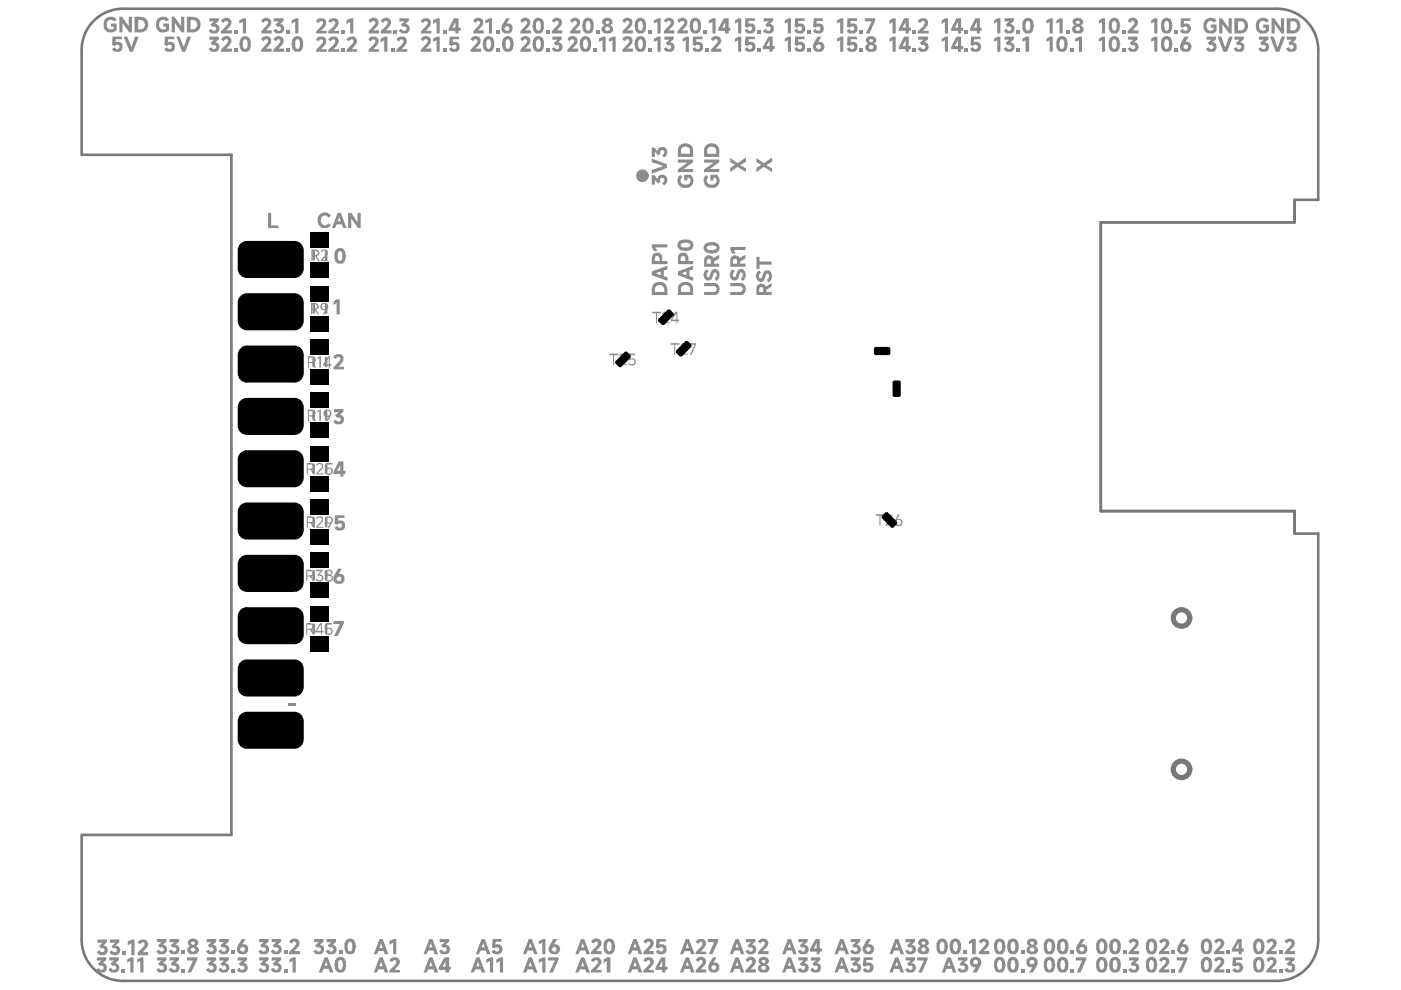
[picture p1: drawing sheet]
<svg xmlns="http://www.w3.org/2000/svg" width="297mm" height="210mm" viewBox="0 0 297 210" stroke-linecap="round" stroke-linejoin="round" font-family="sans-serif">
<path d="M17.3 177v22.2a8.7 8.7 0 0 0 8.8 8.8h244.7a8.7 8.7 0 0 0 8.7-8.8v-86.1h-5v-4.7h-41.1v-61.3h41.1v-4.7h5v-31.8a8.7 8.7 0 0 0-8.7-8.7h-244.7a8.7 8.7 0 0 0-8.8 8.7v22.2h31.8v144.2h-31.7" fill="none" stroke="#787878" stroke-width=".55"/>
<g fill="none" stroke="#787878" stroke-width="1.1">
<circle cx="250.5" cy="131" r="1.75"/>
<circle cx="250.5" cy="163.1" r="1.75"/>
</g>
<g fill="none" stroke="#787878" stroke-width=".21">
<circle cx="250.5" cy="131" r="1.75"/>
<circle cx="250.5" cy="163.1" r="1.75"/>
</g>
<g fill="none" stroke="#8c8c8c" stroke-width=".55">
<path d="M66.5 53.3v1.7M69.1 53.3v1.7M66.5 64.6v1.7M66.5 75.9v1.7M69.1 64.6v1.7M69.1 75.9v1.7M66.5 87.2v1.7M66.5 98.5v1.8M69.1 87.2v1.7M69.1 98.5v1.8M66.5 109.8v1.8M69.1 109.8v1.8"/>
<path d="M66.5 121.1v1.8M66.5 132.4v1.8M69.1 121.1v1.8M69.1 132.4v1.8"/>
</g>
<g fill="#8c8c8c">
<path d="M67.7 45.5a1.53 1.53 0 0 1 2.4 .3l-.5 .3v-.1a.82 .82 0 0 0-1.5 .2 .96 .96 0 0 0 .1 1.2 .96 .96 0 0 0 1.1 .3l.3-.3 .5 .3a1.63 1.63 0 0 1-2.2 .4 2.2 2.2 0 0 1-.2-2.6z"/>
<path d="M73.8 45.1h.7l1.3 2v-2h.7v3.3h-.6l-1.4-2v2h-.7z"/>
<path d="M70.7 131.7h2.2v.4l-1.3 2.8h-.8l1.2-2.6h-1.3z"/>
<path d="M71 109.3h2v.5h-1.3v.7a1.06 1.06 0 0 1 1.3 .2 1.06 1.06 0 0 1 0 1.3 1.27 1.27 0 0 1-1.7 .2l-.4-.3 .6-.4a.53 .53 0 0 0 .7 .4 .53 .53 0 0 0 .2-.9l-.5-.1-.3 .3-.7-.2z"/>
<path d="M70.8 86.7h2v.6l-.8 .7a1 1 0 0 1 .9 1.1 1 1 0 0 1-1.1 .9h-.5l-.6-.5v-.2l.6-.3a.51 .51 0 0 0 .6 .4 .51 .51 0 0 0 .4-.7l-.3-.2h-.5v.1l-.5-.5 .8-.7h-1z"/>
<path d="M70.8 75.4a1.52 1.52 0 0 1 1.8-.1 1.37 1.37 0 0 1-.2 1.8l-.7 .7h1.2v.5h-2.2v-.4l1.2-1.4a.42 .42 0 0 0 .2-.5 .42 .42 0 0 0-.5-.2h-.2v.2l-.3 .1-.4-.3z"/>
<path d="M70.7 63.9l.8-.5h.5v3.3h-.6v-2.5l-.7 .5z"/>
<path d="M56.8 45.1h.7v2.7h1.5v.6h-2.2z"/>
<path d="M61 149.1h1.7v.5h-1.7z"/>
<path d="M160.4 33.5l1.5 1.1 1.8-1.2v.9l-1.2 .7 1.2 .7v.8l-1.8-1.1-1.5 1.1v-.9l1-.7-1-.5z"/>
<path d="M154.8 33.5l1.6 1.1 1.8-1.2v.9l-1.3 .7 1.3 .7v.8l-1.8-1.1-1.6 1.1v-.9l1-.7-1-.5z"/>
<path d="M160.5 57.7l.4-.4 .5 .6h-.1a.7 .7 0 0 0-.1 1.1h.3l.1-.2a1.43 1.43 0 0 1 .9-1.5 1.1 1.1 0 0 1 1.1 1.6l-.1 .5-.6 .5-.3-.6 .2-.2a.63 .63 0 0 0 .3-.6 .63 .63 0 0 0-.5-.5l-.2 .3a1.74 1.74 0 0 1-.9 1.5 1.15 1.15 0 0 1-1.2-1.2z"/>
<path d="M160.4 54.5h.6v1h2.6v.6h-2.6v.9h-.6z"/>
<path d="M154.8 60h2a1.14 1.14 0 0 1 1.2 1.1h.2l-.2 .5a.99 .99 0 0 1-1.2 1h-2v-.7h1.9a.62 .62 0 0 0 .8-.6 .62 .62 0 0 0-.7-.6h-2z"/>
<path d="M154.9 57.5l.5-.4 .4 .5a.66 .66 0 0 0-.4 .5 .66 .66 0 0 0 .3 .7l.3-.2 .2-.4a1.14 1.14 0 0 1 1.1-1.2 1.6 1.6 0 0 1 .9 1.2l-.3 .8a.55 .55 0 0 1-.5 .6l-.4-.6a.74 .74 0 0 0 .3-1.2h-.4l-.2 .4a1.25 1.25 0 0 1-.8 1.2 .93 .93 0 0 1-1.1-.7l-.1-.7z"/>
<path d="M154.8 52.4h3.2v.6h-2.4l.3 .8h-.6l-.5-.9z"/>
<path d="M149.3 60h2a1.14 1.14 0 0 1 1.2 1.1h.1l-.1 .5a.99 .99 0 0 1-1.2 1h-2v-.7h1.9a.62 .62 0 0 0 .8-.6 .62 .62 0 0 0-.7-.6h-2z"/>
<path d="M149.4 57.5l.4-.4 .5 .5a.66 .66 0 0 0-.5 .5 .66 .66 0 0 0 .4 .7l.3-.2 .1-.4a1.14 1.14 0 0 1 1.1-1.2 1.6 1.6 0 0 1 .9 1.2l-.2 .8a.55 .55 0 0 1-.6 .6l-.3-.6a.74 .74 0 0 0 .2-1.2h-.3l-.2 .4a1.25 1.25 0 0 1-.8 1.2 .93 .93 0 0 1-1.1-.7l-.1-.7z"/>
<path d="M138.2 51.8h3.3v.7h-2.5l.4 .7h-.8l-.4-.8z"/>
<path d="M149.5 37.3l.3-.3 .4 .6a.93 .93 0 0 0-.2 1.2 .93 .93 0 0 0 1.2 .4 .92 .92 0 0 0 .5-1.5h-.4v.6h-.7v-1.3h1.5a2.15 2.15 0 0 1 .3 2.2 2.14 2.14 0 0 1-2.5 .5 1.68 1.68 0 0 1-.4-2.4z"/>
<path d="M149.3 33.8h3.2v.6l-2 1.4h2v.7h-3.2v-.6l2-1.4h-2z"/>
<path d="M144 37.3l.3-.3 .3 .6a.93 .93 0 0 0-.1 1.2 .93 .93 0 0 0 1.1 .4 .92 .92 0 0 0 .6-1.5h-.5v.6h-.6v-1.3h1.4a2.15 2.15 0 0 1 .3 2.2 2.14 2.14 0 0 1-2.4 .5 1.68 1.68 0 0 1-.4-2.4z"/>
<path d="M143.7 33.8h3.2v.6l-1.9 1.4h1.9v.7h-3.2v-.6l2-1.4h-2z"/>
<path d="M138.2 37.2h.5l.7 .7a1 1 0 0 1 1.1-.9 1 1 0 0 1 .9 1h.1a1.25 1.25 0 0 1-.8 1.3l-.3-.6a.5 .5 0 0 0 .4-.7 .5 .5 0 0 0-.7-.2l-.1 .1v.6h.1l-.6 .4-.7-.7v1h-.6z"/>
<path d="M138.2 33.6l3.2 1.2v.8l-3.2 1.2v-.8l2.3-.7-2.3-.9z"/>
<path d="M138.2 31.3h.5l.7 .8a1.05 1.05 0 0 1 1.3-.9 1.05 1.05 0 0 1 .7 1.4l-.1 .4-.5 .4-.4-.6a.51 .51 0 0 0 .4-.6 .51 .51 0 0 0-.6-.4l-.2 .3v.5h.1l-.6 .3-.7-.7v1.1h-.6z"/>
<path d="M180.4 203h2v.5l-.8 .7a1.02 1.02 0 0 1 1 1.2 1.02 1.02 0 0 1-1.4 .8h-.4l-.6-.6 .6-.4 .1 .1a.48 .48 0 0 0 .7 .3 .48 .48 0 0 0 .2-.7 .48 .48 0 0 0-.8 0l-.3-.6 .8-.7h-1.1z"/>
<path d="M183.1 203h1.9v.5h-1.3v.7a.94 .94 0 0 1 1.3 .3 1.1 1.1 0 0 1 0 1.3 1.1 1.1 0 0 1-1.2 .4l-.6-.1-.3-.3 .6-.6 .1 .1a.46 .46 0 0 0 .8 .2 .46 .46 0 0 0-.3-.7l-.1-.2-.3 .2-.1 .2-.7-.2z"/>
<path d="M169.3 199.1h2v.6l-.8 .6a1.02 1.02 0 0 1 1 1.2 1.02 1.02 0 0 1-1.4 .8h-.4l-.6-.5 .6-.5 .1 .1a.48 .48 0 0 0 .7 .3 .48 .48 0 0 0 .2-.7 .48 .48 0 0 0-.8 0l-.3-.6 .8-.6h-1.1z"/>
<path d="M268.6 203.3h.1a1.09 1.09 0 0 1 1.3-.4 1.09 1.09 0 0 1 .7 1.1l-.4 .9-.8 .6h1.2v.7h-2.2v-.4l1.2-1.3v-.2a.44 .44 0 0 0 0-.8 .44 .44 0 0 0-.7 .5l-.5-.5z"/>
<path d="M271.1 205.4h.8v.8h-.8z"/>
<path d="M272.5 203h2v.5l-.8 .7a1.03 1.03 0 0 1 .9 .8 1.03 1.03 0 0 1-.5 1.1 1.2 1.2 0 0 1-1.7-.6l.5-.3a.54 .54 0 0 0 .7 .4 .54 .54 0 0 0 .3-.7l-.1-.1h-.7v.1l-.3-.6 .8-.7h-1.1z"/>
<path d="M268.6 199.4h.1a1.09 1.09 0 0 1 1.3-.4 1.09 1.09 0 0 1 .7 1.1l-.4 .9-.8 .6h1.2v.7h-2.2v-.4l1.2-1.2v-.3a.44 .44 0 0 0 0-.7 .44 .44 0 0 0-.7 .4l-.5-.4z"/>
<path d="M271.1 201.5h.8v.8h-.8z"/>
<path d="M272.4 199.5a1.55 1.55 0 0 1 1.6-.4 1.21 1.21 0 0 1 .4 1.6l-1 .9h1.2v.7h-2.2v-.4l1.2-1.4a.47 .47 0 0 0 .1-.8 .47 .47 0 0 0-.8 .3v.1z"/>
<path d="M192 199.1h2v.6l-.8 .6a1.02 1.02 0 0 1 1 1.2 1.02 1.02 0 0 1-1.3 .8h-.4l-.6-.5 .6-.5 .1 .1a.48 .48 0 0 0 .6 .3 .48 .48 0 0 0 .2-.7 .48 .48 0 0 0-.7 0l-.4-.6 .8-.6h-1.1z"/>
<path d="M192 203h2v.5l-.8 .7a1.02 1.02 0 0 1 1 1.2 1.02 1.02 0 0 1-1.3 .8h-.4l-.6-.6 .6-.4 .1 .1a.48 .48 0 0 0 .6 .3 .48 .48 0 0 0 .2-.7 .48 .48 0 0 0-.7 0l-.4-.6 .8-.7h-1.1z"/>
<path d="M194.5 203h2.2v.4l-1.2 2.8h-.8l1.2-2.6h-1.4z"/>
<path d="M180.4 199.1h2v.6l-.8 .6a1.02 1.02 0 0 1 1 1.2 1.02 1.02 0 0 1-1.4 .8h-.4l-.6-.5 .6-.5 .1 .1a.48 .48 0 0 0 .7 .3 .48 .48 0 0 0 .2-.7 .48 .48 0 0 0-.8 0l-.3-.6 .8-.6h-1.1z"/>
<path d="M257.5 199.4h.1a1.09 1.09 0 0 1 1.3-.4 1.09 1.09 0 0 1 .7 1.1l-.4 .9-.8 .6h1.2v.7h-2.2v-.4l1.2-1.2v-.3a.44 .44 0 0 0 0-.7 .44 .44 0 0 0-.7 .4l-.5-.4z"/>
<path d="M260 201.5h.8v.8h-.8z"/>
<path d="M257.5 203.3h.1a1.09 1.09 0 0 1 1.3-.4 1.09 1.09 0 0 1 .7 1.1l-.4 .9-.8 .6h1.2v.7h-2.2v-.4l1.2-1.3v-.2a.44 .44 0 0 0 0-.8 .44 .44 0 0 0-.7 .5l-.5-.5z"/>
<path d="M260 205.4h.8v.8h-.8z"/>
<path d="M261.4 203h2v.5h-1.4v.7a.96 .96 0 0 1 1.5 .4 1.21 1.21 0 0 1-.4 1.4 1.21 1.21 0 0 1-1.4 .1l-.4-.5 .5-.4a.49 .49 0 0 0 .7 .4 .49 .49 0 0 0 .1-.8l-.2-.2-.4 .2-.1 .2-.6-.2z"/>
<path d="M245.8 199.4h.2a1.09 1.09 0 0 1 1.2-.4 1.09 1.09 0 0 1 .7 1.1l-.4 .9-.8 .6h1.2v.7h-2.2v-.4l1.2-1.2v-.3a.44 .44 0 0 0 0-.7 .44 .44 0 0 0-.6 .4l-.6-.4z"/>
<path d="M248.4 201.5h.8v.8h-.8z"/>
<path d="M245.8 203.3h.2a1.09 1.09 0 0 1 1.2-.4 1.09 1.09 0 0 1 .7 1.1l-.4 .9-.8 .6h1.2v.7h-2.2v-.4l1.2-1.3v-.2a.44 .44 0 0 0 0-.8 .44 .44 0 0 0-.6 .5l-.6-.5z"/>
<path d="M248.4 205.4h.8v.8h-.8z"/>
<path d="M249.5 203h2.2v.4l-1.2 2.8h-.8l1.2-2.6h-1.4z"/>
<path d="M238.1 201.5h.7v.8h-.7z"/>
<path d="M239.3 199.5a1.22 1.22 0 0 1 2.1 .2l-.1 1-1 .9h1.2v.7h-2.2v-.4l1.1-1.4a.45 .45 0 0 0 .3-.7 .45 .45 0 0 0-.7 .1l-.3 .2z"/>
<path d="M238.1 205.4h.7v.8h-.7z"/>
<path d="M239.4 203h2v.5l-.8 .7a1 1 0 0 1 .9 1.1 1 1 0 0 1-1.1 .9h-.6l-.5-.4v-.3l.5-.3a.5 .5 0 0 0 .8 .4 .5 .5 0 0 0 0-.8h-.5v.1l-.4-.6 .8-.7h-1.1z"/>
<path d="M227 201.5h.7v.8h-.7z"/>
<path d="M227 205.4h.7v.8h-.7z"/>
<path d="M228.1 203h2.2v.4l-1.2 2.8h-.8l1.1-2.6h-1.3z"/>
<path d="M216.4 201.5h.8v.8h-.8z"/>
<path d="M216.4 205.4h.8v.8h-.8z"/>
<path d="M204.2 201.5h.8v.8h-.8z"/>
<path d="M205.4 199.5l.8-.4h.7v3.2h-.8v-2.4l-.7 .3z"/>
<path d="M207.5 199.5a1.22 1.22 0 0 1 2.2 .2l-.2 1-1 .9h1.3v.7h-2.3v-.4l1.2-1.4a.46 .46 0 0 0 .2-.7 .46 .46 0 0 0-.8 .2l-.1 .1z"/>
<path d="M203.1 203h2v.5l-.8 .7a1.02 1.02 0 0 1 1 1.2 1.02 1.02 0 0 1-1.3 .8h-.4l-.6-.6 .6-.4 .1 .1a.48 .48 0 0 0 .6 .3 .48 .48 0 0 0 .2-.7 .48 .48 0 0 0-.7 0l-.4-.6 .8-.7h-1.1z"/>
<path d="M169.3 203h2v.5l-.8 .7a1.02 1.02 0 0 1 1 1.2 1.02 1.02 0 0 1-1.4 .8h-.4l-.6-.6 .6-.4 .1 .1a.48 .48 0 0 0 .7 .3 .48 .48 0 0 0 .2-.7 .48 .48 0 0 0-.8 0l-.3-.6 .8-.7h-1.1z"/>
<path d="M171.9 203h2v.5l-.8 .7a.92 .92 0 0 1 .9 1.3v.1a1.41 1.41 0 0 1-2 .4l-.2-.5 .6-.3a.54 .54 0 0 0 .7 .4 .54 .54 0 0 0 .3-.7l-.1-.1-.7 .1-.3-.6 .7-.7h-1.1z"/>
<path d="M82.6 199.5l.9-.4h.5v3.2h-.6v-2.4l-.8 .4z"/>
<path d="M93.2 199.1h2v.6l-.7 .6a1.02 1.02 0 0 1 .9 1.2 1.02 1.02 0 0 1-1.3 .8h-.4l-.6-.5 .6-.5 .1 .1a.48 .48 0 0 0 .7 .3 .48 .48 0 0 0 .1-.7 .48 .48 0 0 0-.7 0l-.3-.6 .7-.6h-1.1z"/>
<path d="M104.4 199.1h1.9v.6h-1.2l-.1 .6a1.05 1.05 0 0 1 1.3 .3 1.05 1.05 0 0 1-.1 1.4 1.18 1.18 0 0 1-1.4 .2h-.2l-.4-.4 .6-.5a.56 .56 0 0 0 .6 .5 .56 .56 0 0 0 .5-.6l-.2-.3-.4-.1-.3 .1-.1 .2-.6-.2z"/>
<path d="M147.5 199.7a1.18 1.18 0 0 1 1.4-.6 1.18 1.18 0 0 1 .8 1.2l-1.1 1.5h1.1v.5h-2.2v-.4l1.1-1.2a.47 .47 0 0 0 .3-.7 .47 .47 0 0 0-.7-.1l-.1 .2z"/>
<path d="M150.1 199.1h2.2v.4l-1.2 2.8h-.8l1.1-2.5h-1.3z"/>
<path d="M136.5 199.4h.1a1.1 1.1 0 0 1 1.5-.3 1.1 1.1 0 0 1 .4 1.4l-1 1.1h1.1v.7h-2.2v-.4l1.3-1.5a.42 .42 0 0 0 0-.7 .42 .42 0 0 0-.6 .3l-.1 .1-.6-.4z"/>
<path d="M139.2 199.1h2v.6h-1.4v.6a1.06 1.06 0 0 1 1.3 .3 1.06 1.06 0 0 1 .1 1.3 1.27 1.27 0 0 1-1.8 .2l-.3-.3 .5-.5a.53 .53 0 0 0 .8 .4 .53 .53 0 0 0 .1-.8l-.4-.1-.4 .3-.6-.2z"/>
<path d="M125.4 199.4h.1a1.1 1.1 0 0 1 1.5-.3 1.1 1.1 0 0 1 .4 1.4l-1 1.1h1.1v.7h-2.2v-.4l1.3-1.5a.42 .42 0 0 0 0-.7 .42 .42 0 0 0-.6 .3l-.1 .1-.6-.4z"/>
<path d="M114.2 199.5l.9-.4h.5v3.2h-.6v-2.4l-.8 .3z"/>
<path d="M158.2 199.1h2v.6l-.8 .6a1.02 1.02 0 0 1 1 1.2 1.02 1.02 0 0 1-1.4 .8h-.4l-.6-.5 .6-.5 .1 .1a.48 .48 0 0 0 .7 .3 .48 .48 0 0 0 .2-.7 .48 .48 0 0 0-.8 0l-.3-.6 .8-.6h-1.1z"/>
<path d="M160.7 199.5a1.22 1.22 0 0 1 1.3-.5 1.22 1.22 0 0 1 .9 1l-.4 1-.8 .6h1.2v.7h-2.2v-.4l1.2-1.2v-.3a.44 .44 0 0 0 0-.7 .44 .44 0 0 0-.6 .4z"/>
<path d="M82.6 203.5a1.18 1.18 0 0 1 1.4-.5 1.18 1.18 0 0 1 .8 1.2l-1.1 1.4h1.1v.6h-2.2v-.4l1.1-1.3a.47 .47 0 0 0 .3-.7 .47 .47 0 0 0-.8 0l-.1 .2z"/>
<path d="M103.1 203.4l.9-.4h.6v3.2h-.7v-2.4l-.8 .4z"/>
<path d="M105.2 203.4l.9-.4h.6v3.2h-.7v-2.4l-.8 .4z"/>
<path d="M158.2 203.3h.1a1.1 1.1 0 0 1 1.4-.3 1.1 1.1 0 0 1 .5 1.4l-1 1.1h1.1v.7h-2.3v-.4l1.4-1.5a.42 .42 0 0 0 0-.7 .42 .42 0 0 0-.7 .3l-.1 .1-.6-.5z"/>
<path d="M147.6 203.3h.1a1.1 1.1 0 0 1 1.5-.3 1.1 1.1 0 0 1 .4 1.4l-1 1.1h1.1v.7h-2.2v-.4l1.3-1.5a.42 .42 0 0 0 0-.7 .42 .42 0 0 0-.6 .3l-.1 .1-.6-.5z"/>
<path d="M136.4 203.5a1.18 1.18 0 0 1 1.4-.5 1.18 1.18 0 0 1 .8 1.2l-1.1 1.4h1.1v.6h-2.2v-.4l1.1-1.3a.47 .47 0 0 0 .3-.7 .47 .47 0 0 0-.7 0l-.1 .2z"/>
<path d="M125.3 203.5a1.18 1.18 0 0 1 1.4-.5 1.18 1.18 0 0 1 .8 1.2l-1.1 1.4h1.1v.6h-2.2v-.4l1.1-1.3a.47 .47 0 0 0 .3-.7 .47 .47 0 0 0-.7 0l-.1 .2z"/>
<path d="M128 203.4l.7-.4h.7v3.2h-.8v-2.4l-.6 .4z"/>
<path d="M114.2 203.4l.9-.4h.5v3.2h-.6v-2.4l-.8 .4z"/>
<path d="M116.2 203h2.2v.4l-1.2 2.8h-.8l1.2-2.6h-1.4z"/>
<path d="M20.5 203h2v.5l-.7 .7a1 1 0 0 1 .8 1.1 1 1 0 0 1-1.1 .9h-.5l-.6-.4v-.3l.6-.3a.51 .51 0 0 0 .6 .4 .51 .51 0 0 0 .4-.6l-.2-.2h-.6v.1l-.4-.6 .7-.7h-1z"/>
<path d="M23.2 203h2v.5l-.8 .7a1.03 1.03 0 0 1 .9 1.2 1.03 1.03 0 0 1-1.3 .8l-.6-.1-.4-.6 .6-.3a.51 .51 0 0 0 .7 .5 .51 .51 0 0 0 .3-.7 .51 .51 0 0 0-.7-.2v.1l-.5-.6 .8-.7h-1z"/>
<path d="M25.7 205.4h.8v.8h-.8z"/>
<path d="M27 203.4l.7-.4h.6v3.2h-.7v-2.4l-.6 .3z"/>
<path d="M29.1 203.4l.8-.4h.5v3.2h-.7v-2.4l-.6 .3z"/>
<path d="M33.3 203h2v.5l-.8 .7a1 1 0 0 1 .9 1.1 1 1 0 0 1-1.1 .9h-.6l-.5-.4v-.3l.5-.3a.51 .51 0 0 0 .7 .4 .51 .51 0 0 0 .3-.6l-.2-.2h-.5v.1l-.5-.6 .8-.7h-1z"/>
<path d="M36 203h2v.5l-.8 .7a1.03 1.03 0 0 1 .9 1.2 1.03 1.03 0 0 1-1.4 .8l-.5-.1-.5-.6 .7-.3a.51 .51 0 0 0 .6 .5 .51 .51 0 0 0 .4-.7 .51 .51 0 0 0-.8-.2v.1l-.4-.6 .8-.7h-1z"/>
<path d="M38.5 205.4h.8v.8h-.8z"/>
<path d="M39.6 203h2.2v.4l-1.3 2.8h-.8l1.3-2.6h-1.4z"/>
<path d="M33.3 199.1h2v.6l-.8 .6a1 1 0 0 1 .9 1.1 1 1 0 0 1-1.1 .9h-.6l-.5-.4v-.3l.5-.3a.51 .51 0 0 0 .7 .4 .51 .51 0 0 0 .3-.6l-.2-.2h-.5v.1l-.5-.6 .8-.6h-1z"/>
<path d="M36 199.1h2v.6l-.8 .6a1.03 1.03 0 0 1 .9 1.3 1.03 1.03 0 0 1-1.4 .7l-.5-.1-.5-.6 .7-.3a.51 .51 0 0 0 .6 .5 .51 .51 0 0 0 .4-.7 .51 .51 0 0 0-.8-.2v.1l-.4-.6 .8-.6h-1z"/>
<path d="M38.5 201.5h.8v.8h-.8z"/>
<path d="M43.8 199.1h2v.6l-.7 .6a1 1 0 0 1 .8 1.1 1 1 0 0 1-1.1 .9h-.5l-.6-.4v-.3l.6-.3a.51 .51 0 0 0 .6 .4 .51 .51 0 0 0 .4-.6l-.2-.2h-.6v.1l-.4-.6 .7-.6h-1z"/>
<path d="M46.5 199.1h2v.6l-.8 .6a1.03 1.03 0 0 1 .9 1.3 1.03 1.03 0 0 1-1.3 .7l-.6-.1-.4-.6 .6-.3a.51 .51 0 0 0 .7 .5 .51 .51 0 0 0 .3-.7 .51 .51 0 0 0-.7-.2v.1l-.5-.6 .8-.6h-1z"/>
<path d="M49.1 201.5h.7v.8h-.7z"/>
<path d="M54.9 203h2v.5l-.7 .7a1 1 0 0 1 .8 1.1 1 1 0 0 1-1.1 .9h-.5l-.6-.4v-.3l.6-.3a.51 .51 0 0 0 .6 .4 .51 .51 0 0 0 .4-.6l-.2-.2h-.6v.1l-.4-.6 .7-.7h-1z"/>
<path d="M57.6 203h2v.5l-.8 .7a1.03 1.03 0 0 1 .9 1.2 1.03 1.03 0 0 1-1.3 .8l-.6-.1-.4-.6 .6-.3a.51 .51 0 0 0 .7 .5 .51 .51 0 0 0 .3-.7 .51 .51 0 0 0-.7-.2v.1l-.5-.6 .8-.7h-1z"/>
<path d="M60.2 205.4h.7v.8h-.7z"/>
<path d="M61.4 203.4l.8-.4h.5v3.2h-.7v-2.4l-.6 .3z"/>
<path d="M54.9 199.1h2v.6l-.7 .6a1 1 0 0 1 .8 1.1 1 1 0 0 1-1.1 .9h-.5l-.6-.4v-.3l.6-.3a.51 .51 0 0 0 .6 .4 .51 .51 0 0 0 .4-.6l-.2-.2h-.6v.1l-.4-.6 .7-.6h-1z"/>
<path d="M57.6 199.1h2v.6l-.8 .6a1.03 1.03 0 0 1 .9 1.3 1.03 1.03 0 0 1-1.3 .7l-.6-.1-.4-.6 .6-.3a.51 .51 0 0 0 .7 .5 .51 .51 0 0 0 .3-.7 .51 .51 0 0 0-.7-.2v.1l-.5-.6 .8-.6h-1z"/>
<path d="M60.2 201.5h.7v.8h-.7z"/>
<path d="M61.5 199.3a1.36 1.36 0 0 1 2 .2v.8l-.2 .5-.9 .8h1.2v.7h-2.3v-.4l1.3-1.4a.48 .48 0 0 0 .1-.6 .48 .48 0 0 0-.7-.1l-.2 .3-.5-.4 .2-.2z"/>
<path d="M20.6 199.2h2v.6l-.6 .7a.95 .95 0 0 1 .9 .9 .95 .95 0 0 1-.8 1 1.29 1.29 0 0 1-1.6-.5l.6-.5a.51 .51 0 0 0 .7 .5 .51 .51 0 0 0 .2-.8l-.1-.1-.5 .1-.4-.4 .8-.8h-1.2z"/>
<path d="M23.3 199.2h2v.6l-.8 .7a.87 .87 0 0 1 .9 .5 .87 .87 0 0 1-.1 1 1.2 1.2 0 0 1-2.1-.1l.6-.5v.1a.59 .59 0 0 0 1 .1 .49 .49 0 0 0-.2-.5 .49 .49 0 0 0-.6 0l-.4-.4 .8-.8h-1.1z"/>
<path d="M26 201.8h.6v.7h-.6z"/>
<path d="M27.1 199.7l.9-.5h.5v3.3h-.6v-2.5l-.8 .4z"/>
<path d="M29.2 199.8a1.28 1.28 0 0 1 2.1 0 1.36 1.36 0 0 1-.4 1.4l-.6 .7h1.1v.6h-2.2v-.5l1.2-1.3a.44 .44 0 0 0 .2-.8 .44 .44 0 0 0-.7 .2l-.2 .1z"/>
<path d="M43.8 203h2v.5l-.7 .7a1 1 0 0 1 .8 1.1 1 1 0 0 1-1.1 .9h-.5l-.6-.4v-.3l.6-.3a.51 .51 0 0 0 .6 .4 .51 .51 0 0 0 .4-.6l-.2-.2h-.6v.1l-.4-.6 .7-.7h-1z"/>
<path d="M46.5 203h2v.5l-.8 .7a1.03 1.03 0 0 1 .9 1.2 1.03 1.03 0 0 1-1.3 .8l-.6-.1-.4-.6 .6-.3a.51 .51 0 0 0 .7 .5 .51 .51 0 0 0 .3-.7 .51 .51 0 0 0-.7-.2v.1l-.5-.6 .8-.7h-1z"/>
<path d="M49.1 205.4h.7v.8h-.7z"/>
<path d="M50.4 203h2v.5l-.8 .7a1 1 0 0 1 .9 1.1 1 1 0 0 1-1.1 .9h-.6l-.5-.4v-.3l.5-.3a.49 .49 0 0 0 .7 .4 .49 .49 0 0 0 .2-.7l-.1-.1h-.5v.1l-.5-.6 .8-.7h-1z"/>
<path d="M66.6 199.1h2v.6l-.8 .6a1 1 0 0 1 .9 1.1 1 1 0 0 1-1.1 .9h-.6l-.5-.4v-.3l.5-.3a.51 .51 0 0 0 .7 .4 .51 .51 0 0 0 .3-.6l-.2-.2h-.5v.1l-.5-.6 .8-.6h-1z"/>
<path d="M69.3 199.1h2v.6l-.8 .6a1.03 1.03 0 0 1 .9 1.3 1.03 1.03 0 0 1-1.4 .7l-.5-.1-.5-.6 .7-.3a.51 .51 0 0 0 .6 .5 .51 .51 0 0 0 .4-.7 .51 .51 0 0 0-.8-.2v.1l-.4-.6 .8-.6h-1z"/>
<path d="M71.8 201.5h.8v.8h-.8z"/>
<path d="M55.4 4.3a1.22 1.22 0 0 1 2.1 .1l-.1 1-1 1h1.2v.7h-2.2v-.4l1.2-1.5a.44 .44 0 0 0 0-.7 .44 .44 0 0 0-.7 .3l-.1 .1z"/>
<path d="M58 3.9h2.2v.5l-.8 .7a.72 .72 0 0 1 .8 .7 .95 .95 0 0 1-.2 1 .95 .95 0 0 1-1 .3l-.6-.1-.5-.6 .6-.3 .1 .1a.49 .49 0 0 0 .6 .3 .49 .49 0 0 0 .3-.6 .49 .49 0 0 0-.7-.2v.1l-.4-.6 .8-.7h-1.2z"/>
<path d="M60.7 6.3h.8v.8h-.8z"/>
<path d="M61.8 4.3l.9-.4h.6v3.2h-.7v-2.4l-.8 .3z"/>
<path d="M67.1 4.2a1.52 1.52 0 0 1 1.8-.1 1.37 1.37 0 0 1-.2 1.8l-.7 .6h1.3v.6h-2.3v-.4l1.3-1.4a.42 .42 0 0 0 .2-.5 .42 .42 0 0 0-.6-.3h-.2v.3l-.2 .1-.5-.4z"/>
<path d="M69.6 4.4a1.34 1.34 0 0 1 2.1-.1l.1 .2-.1 .9-1 1.1h1.2v.6h-2.3v-.4l1.3-1.4a.49 .49 0 0 0 0-.8 .49 .49 0 0 0-.8 .4z"/>
<path d="M72.3 6.4h.7v.7h-.7z"/>
<path d="M73.5 4.3l.9-.4h.5v3.2h-.6v-2.4l-.8 .4z"/>
<path d="M67.1 8.1a1.52 1.52 0 0 1 1.8-.1 1.37 1.37 0 0 1-.2 1.8l-.7 .6h1.3v.6h-2.3v-.5l1.3-1.3a.42 .42 0 0 0 .2-.6 .42 .42 0 0 0-.6-.2h-.2v.2l-.2 .2-.5-.4z"/>
<path d="M69.6 8.3a1.34 1.34 0 0 1 2.1-.1l.1 .2-.1 .9-1 1.1h1.2v.6h-2.3v-.5l1.3-1.3a.49 .49 0 0 0 0-.8 .49 .49 0 0 0-.8 .4z"/>
<path d="M72.3 10.3h.7v.7h-.7z"/>
<path d="M73.5 8.3a1.34 1.34 0 0 1 2-.2 1.1 1.1 0 0 1-.2 1.5l-.7 .8h1.1v.6h-2.2v-.5l1.2-1.3a.44 .44 0 0 0 .2-.7 .44 .44 0 0 0-.8 .1l-.1 .2z"/>
<path d="M78.1 4.3a1.22 1.22 0 0 1 2.1 .1l-.1 1-1 1h1.3v.7h-2.3v-.4l1.3-1.5a.44 .44 0 0 0 0-.7 .44 .44 0 0 0-.7 .3l-.1 .1z"/>
<path d="M80.9 4.1a1.23 1.23 0 0 1 1.9 .2l.1 .8-.2 .4-.9 .9h1.2v.7h-2.3v-.4l1.3-1.5a.42 .42 0 0 0 0-.7 .42 .42 0 0 0-.6 .3l-.2 .1-.5-.5z"/>
<path d="M83.4 6.3h.7v.8h-.7z"/>
<path d="M84.7 3.9h2v.5l-.8 .7a1 1 0 0 1 1 1.1 1 1 0 0 1-1.1 .9h-.6l-.6-.6 .5-.4a.56 .56 0 0 0 .6 .4 .56 .56 0 0 0 .5-.5h-.1a.37 .37 0 0 0-.2-.4 .37 .37 0 0 0-.4 .2l-.5-.6 .8-.7h-1.1z"/>
<path d="M78.2 8.1a1.52 1.52 0 0 1 1.8-.1 1.37 1.37 0 0 1-.2 1.8l-.7 .6h1.3v.6h-2.3v-.5l1.3-1.3a.42 .42 0 0 0 .2-.6 .42 .42 0 0 0-.6-.2h-.2v.2l-.2 .2-.5-.4z"/>
<path d="M80.7 8.2l.9-.4h.5v3.2h-.6v-2.5l-.8 .5z"/>
<path d="M82.9 10.3h.8v.7h-.8z"/>
<path d="M84.1 8.2h.1a1.09 1.09 0 0 1 1.4-.4 1.09 1.09 0 0 1 .6 1.2l-.2 .5-.9 .9h1.2v.6h-2.3v-.5l1.2-1.2a.5 .5 0 0 0 .3-.7 .5 .5 0 0 0-.7-.2l-.2 .4-.6-.4z"/>
<path d="M89.3 4.2a1.52 1.52 0 0 1 1.8-.1 1.37 1.37 0 0 1-.2 1.8l-.7 .6h1.3v.6h-2.3v-.4l1.3-1.4a.42 .42 0 0 0 .2-.5 .42 .42 0 0 0-.6-.3h-.2v.3l-.2 .1-.5-.4z"/>
<path d="M91.8 4.3l.9-.4h.5v3.2h-.6v-2.4l-.8 .4z"/>
<path d="M94 6.4h.8v.7h-.8z"/>
<path d="M89.2 8.2a1.22 1.22 0 0 1 2.1 .1l-.1 1-1 1h1.3v.7h-2.3v-.5l1.3-1.4a.44 .44 0 0 0 0-.8 .44 .44 0 0 0-.7 .3l-.1 .2z"/>
<path d="M91.8 8.2l.9-.4h.5v3.2h-.6v-2.5l-.8 .4z"/>
<path d="M94 10.2h.8v.8h-.8z"/>
<path d="M95.3 7.8h2v.5h-1.3v.7a1.02 1.02 0 0 1 1.1 .1 1.02 1.02 0 0 1 .3 1.1 1.26 1.26 0 0 1-1.9 .6l-.4-.4 .7-.4a.49 .49 0 0 0 .7 .3 .49 .49 0 0 0 .1-.8l-.4-.1-.3 .4-.7-.3z"/>
<path d="M100.3 4.3a1.22 1.22 0 0 1 2.1 .1l-.1 1-1 1h1.3v.7h-2.3v-.4l1.3-1.5a.44 .44 0 0 0 0-.7 .44 .44 0 0 0-.7 .3l-.1 .1z"/>
<path d="M102.9 4.3l.9-.4h.5v3.2h-.6v-2.4l-.8 .3z"/>
<path d="M105.1 6.3h.8v.8h-.8z"/>
<path d="M99.8 8.2a1.22 1.22 0 0 1 2.1 .1l-.1 1-1 1h1.2v.7h-2.2v-.5l1.2-1.4a.44 .44 0 0 0 0-.8 .44 .44 0 0 0-.7 .3l-.1 .2z"/>
<path d="M105.2 10.2h.8v.8h-.8z"/>
<path d="M110.3 4.3a1.22 1.22 0 0 1 2.1 .1l-.1 1-1 1h1.2v.7h-2.2v-.4l1.2-1.5a.44 .44 0 0 0 .1-.7 .44 .44 0 0 0-.7 .3l-.1 .1z"/>
<path d="M115.8 6.3h.7v.8h-.7z"/>
<path d="M117.1 4.2h.1a1.07 1.07 0 0 1 1.9 .2 1.26 1.26 0 0 1-.5 1.4l-.5 .6h1.1v.7h-2.2v-.4l1.3-1.5a.49 .49 0 0 0-.1-.8 .49 .49 0 0 0-.7 .5l-.5-.5z"/>
<path d="M120.3 8.2a1.22 1.22 0 0 1 2.1 .1l-.1 1-1 1h1.2v.7h-2.2v-.5l1.2-1.4a.44 .44 0 0 0 .1-.8 .44 .44 0 0 0-.7 .3l-.1 .2z"/>
<path d="M125.7 10.2h.8v.8h-.8z"/>
<path d="M127 8.2l.9-.4h.5v3.2h-.7v-2.5l-.7 .4z"/>
<path d="M129.1 8.2l.9-.4h.5v3.2h-.6v-2.5l-.8 .4z"/>
<path d="M110.3 8.2a1.22 1.22 0 0 1 2.1 .1l-.1 1-1 1h1.2v.7h-2.2v-.5l1.2-1.4a.44 .44 0 0 0 .1-.8 .44 .44 0 0 0-.7 .3l-.1 .2z"/>
<path d="M115.8 10.2h.7v.8h-.7z"/>
<path d="M117.1 7.8h2v.5l-.8 .7a1.02 1.02 0 0 1 1 1.2 1.02 1.02 0 0 1-1.3 .8h-.5l-.5-.6 .5-.4 .1 .1a.48 .48 0 0 0 .7 .3 .48 .48 0 0 0 .2-.7 .48 .48 0 0 0-.7-.1l-.4-.5 .8-.7h-1.1z"/>
<path d="M120.9 4.3a1.22 1.22 0 0 1 2.1 .1l-.1 1-1 1h1.2v.7h-2.2v-.4l1.2-1.5a.44 .44 0 0 0 0-.7 .44 .44 0 0 0-.7 .3l-.1 .1z"/>
<path d="M126.3 6.3h.8v.8h-.8z"/>
<path d="M132 8.2a1.22 1.22 0 0 1 2.1 .1l-.1 1-1 1h1.2v.7h-2.2v-.5l1.2-1.4a.44 .44 0 0 0 0-.8 .44 .44 0 0 0-.7 .3l-.1 .2z"/>
<path d="M137.4 10.2h.8v.8h-.8z"/>
<path d="M138.6 8.2l.9-.4h.6v3.2h-.7v-2.5l-.8 .4z"/>
<path d="M140.8 7.8h2v.5l-.7 .7a1 1 0 0 1 .7 1.5 1.27 1.27 0 0 1-1.7 .3l-.3-.2-.1-.3 .6-.3a.52 .52 0 0 0 .4 .4 .52 .52 0 0 0 .6-.3 .45 .45 0 0 0-.2-.6 .45 .45 0 0 0-.6 .1l-.3-.5 .8-.7h-1.2z"/>
<path d="M132 4.3a1.22 1.22 0 0 1 2.1 .1l-.1 1-1 1h1.2v.7h-2.2v-.4l1.2-1.5a.44 .44 0 0 0 0-.7 .44 .44 0 0 0-.7 .3l-.1 .1z"/>
<path d="M137.4 6.3h.8v.8h-.8z"/>
<path d="M138.6 4.3l.9-.4h.6v3.2h-.7v-2.4l-.8 .3z"/>
<path d="M140.8 4.2h.2a1.07 1.07 0 0 1 1.8 .2 1.12 1.12 0 0 1-.4 1.4l-.7 .6h1.3v.7h-2.3v-.4l1.4-1.5a.49 .49 0 0 0-.1-.8 .49 .49 0 0 0-.7 .5l-.6-.5z"/>
<path d="M144.7 8.2l.8-.4h.6v3.2h-.7v-2.5l-.7 .4z"/>
<path d="M146.9 7.8h2v.5h-1.3v.7a1.06 1.06 0 0 1 1.5 .6 1.06 1.06 0 0 1-.8 1.4 1.54 1.54 0 0 1-1.6-.6l.7-.4a.49 .49 0 0 0 .7 .4 .49 .49 0 0 0 .2-.8l-.4-.2-.3 .1-.1 .3-.7-.3z"/>
<path d="M149.5 10.2h.8v.8h-.8z"/>
<path d="M150.7 8.2a1.21 1.21 0 0 1 1.3-.5 1.21 1.21 0 0 1 .9 1.1l-.2 .5-1 1h1.2v.7h-2.2v-.5l1.2-1.2v-.2a.44 .44 0 0 0 0-.8 .44 .44 0 0 0-.6 .5z"/>
<path d="M143.6 4.3a1.22 1.22 0 0 1 2.1 .1l-.1 1-1 1h1.2v.7h-2.2v-.4l1.2-1.5a.44 .44 0 0 0 .1-.7 .44 .44 0 0 0-.7 .3l-.1 .1z"/>
<path d="M149.1 6.3h.7v.8h-.7z"/>
<path d="M150.3 4.3l.9-.4h.5v3.2h-.6v-2.4l-.8 .3z"/>
<path d="M155.8 8.2l.8-.4h.6v3.2h-.7v-2.5l-.7 .4z"/>
<path d="M158 7.8h2v.5h-1.3v.7a1.06 1.06 0 0 1 1.5 .6 1.06 1.06 0 0 1-.8 1.4 1.54 1.54 0 0 1-1.6-.6l.7-.4a.49 .49 0 0 0 .7 .4 .49 .49 0 0 0 .2-.8l-.4-.2-.3 .1-.1 .3-.7-.3z"/>
<path d="M160.6 10.2h.8v.8h-.8z"/>
<path d="M155.8 4.3l.8-.4h.6v3.2h-.7v-2.4l-.7 .3z"/>
<path d="M158 3.9h2v.5h-1.3v.7a1.06 1.06 0 0 1 1.5 .6 1.06 1.06 0 0 1-.8 1.4 1.54 1.54 0 0 1-1.6-.6l.7-.4a.49 .49 0 0 0 .7 .4 .49 .49 0 0 0 .2-.7l-.4-.3-.3 .2-.1 .2-.7-.2z"/>
<path d="M160.6 6.3h.8v.8h-.8z"/>
<path d="M161.9 3.9h2v.5l-.7 .7a1 1 0 0 1 .7 1.6 1.33 1.33 0 0 1-1.7 .2l-.3-.1-.1-.4 .6-.3a.54 .54 0 0 0 .7 .4 .54 .54 0 0 0 .3-.7l-.1-.1h-.7v.1l-.3-.6 .7-.7h-1.1z"/>
<path d="M166.4 8.2l.7-.4h.6v3.2h-.7v-2.5l-.6 .4z"/>
<path d="M168.6 7.8h2v.5h-1.3v.7a1.06 1.06 0 0 1 1.4 .6 1.06 1.06 0 0 1-.8 1.4 1.54 1.54 0 0 1-1.5-.6l.6-.4a.49 .49 0 0 0 .7 .4 .49 .49 0 0 0 .2-.8l-.3-.2-.3 .1-.2 .3-.6-.3z"/>
<path d="M171.1 10.2h.8v.8h-.8z"/>
<path d="M166.4 4.3l.7-.4h.6v3.2h-.7v-2.4l-.6 .3z"/>
<path d="M168.6 3.9h2v.5h-1.3v.7a1.06 1.06 0 0 1 1.4 .6 1.06 1.06 0 0 1-.8 1.4 1.54 1.54 0 0 1-1.5-.6l.6-.4a.49 .49 0 0 0 .7 .4 .49 .49 0 0 0 .2-.7l-.3-.3-.3 .2-.2 .2-.6-.2z"/>
<path d="M171.1 6.3h.8v.8h-.8z"/>
<path d="M172.6 3.9h1.9v.5h-1.4v.7a.94 .94 0 0 1 1.4 .3 1.1 1.1 0 0 1-.1 1.3 1.1 1.1 0 0 1-1.1 .4l-.6-.1-.3-.3 .5-.6a.49 .49 0 0 0 .7 .4 .49 .49 0 0 0 .1-.8l-.2-.2-.4 .2-.1 .2-.6-.2z"/>
<path d="M177.5 8.2l.7-.4h.6v3.2h-.7v-2.5l-.6 .4z"/>
<path d="M179.7 7.8h2v.5h-1.3v.7a1.06 1.06 0 0 1 1.4 .6 1.06 1.06 0 0 1-.8 1.4 1.54 1.54 0 0 1-1.5-.6l.6-.4a.49 .49 0 0 0 .7 .4 .49 .49 0 0 0 .2-.8l-.3-.2-.3 .1-.2 .3-.6-.3z"/>
<path d="M182.2 10.2h.8v.8h-.8z"/>
<path d="M188.6 8.2l.7-.4h.6v3.2h-.7v-2.5l-.6 .4z"/>
<path d="M193.5 10.2h.6v.8h-.6z"/>
<path d="M194.7 7.8h2.1v.5l-.8 .7a.72 .72 0 0 1 .8 .6 .95 .95 0 0 1-.1 1.1 .95 .95 0 0 1-1 .3l-.7-.1-.4-.6 .5-.3 .1 .1a.49 .49 0 0 0 .7 .3 .49 .49 0 0 0 .2-.7 .49 .49 0 0 0-.6-.2v.1l-.5-.5 .8-.7h-1.1z"/>
<path d="M188.6 4.3l.7-.4h.6v3.2h-.7v-2.4l-.6 .4z"/>
<path d="M193.5 6.4h.6v.7h-.6z"/>
<path d="M194.6 4.4a1.34 1.34 0 0 1 2.1-.1l.1 .2-.1 .9-1 1.1h1.2v.6h-2.3v-.4l1.3-1.4a.49 .49 0 0 0-.1-.8 .49 .49 0 0 0-.7 .4z"/>
<path d="M177.5 4.3l.7-.4h.6v3.2h-.7v-2.4l-.6 .3z"/>
<path d="M179.7 3.9h2v.5h-1.3v.7a1.06 1.06 0 0 1 1.4 .6 1.06 1.06 0 0 1-.8 1.4 1.54 1.54 0 0 1-1.5-.6l.6-.4a.49 .49 0 0 0 .7 .4 .49 .49 0 0 0 .2-.7l-.3-.3-.3 .2-.2 .2-.6-.2z"/>
<path d="M182.2 6.3h.8v.8h-.8z"/>
<path d="M183.4 3.9h2.2v.4l-1.2 2.8h-.8l1.2-2.6h-1.4z"/>
<path d="M199.7 4.3l.7-.4h.6v3.2h-.7v-2.4l-.6 .4z"/>
<path d="M204.6 6.4h.6v.7h-.6z"/>
<path d="M199.7 8.2l.7-.4h.6v3.2h-.7v-2.5l-.6 .4z"/>
<path d="M204.6 10.2h.6v.8h-.6z"/>
<path d="M205.9 7.8h2v.5h-1.4l-.1 .7a1.1 1.1 0 0 1 1.6 1 1.1 1.1 0 0 1-1.6 1l-.5-.2-.2-.4 .5-.4a.56 .56 0 0 0 .6 .4 .56 .56 0 0 0 .5-.5 .45 .45 0 0 0-.6-.4h-.3l-.1 .3-.5-.3z"/>
<path d="M210.8 8.2l.7-.4h.6v3.2h-.7v-2.5l-.6 .4z"/>
<path d="M213 7.8h2v.5l-.8 .7a1.03 1.03 0 0 1 .9 .9 1.03 1.03 0 0 1-.7 1.1 1.46 1.46 0 0 1-1.5-.5v-.2l.5-.3a.49 .49 0 0 0 .7 .4 .49 .49 0 0 0 .2-.8l-.1-.1h-.5v.1l-.5-.5 .8-.7h-1z"/>
<path d="M215.5 10.2h.8v.8h-.8z"/>
<path d="M216.8 8.2l.7-.4h.7v3.2h-.8v-2.5l-.6 .4z"/>
<path d="M210.8 4.3l.7-.4h.6v3.2h-.7v-2.4l-.6 .3z"/>
<path d="M213 3.9h2v.5l-.8 .7a1.03 1.03 0 0 1 .9 .9 1.03 1.03 0 0 1-.7 1.1 1.46 1.46 0 0 1-1.5-.4v-.3l.5-.3a.49 .49 0 0 0 .7 .4 .49 .49 0 0 0 .2-.7l-.1-.1h-.5v.1l-.5-.6 .8-.7h-1z"/>
<path d="M215.5 6.3h.8v.8h-.8z"/>
<path d="M221.9 8.2l.7-.4h.6v3.2h-.7v-2.5l-.6 .4z"/>
<path d="M226.9 10.2h.6v.8h-.6z"/>
<path d="M228 8.2l.9-.4h.5v3.2h-.7v-2.5l-.7 .4z"/>
<path d="M221.9 4.3l.7-.4h.6v3.2h-.7v-2.4l-.6 .3z"/>
<path d="M224 4.3l.8-.4h.5v3.2h-.7v-2.4l-.6 .3z"/>
<path d="M226.1 6.3h.8v.8h-.8z"/>
<path d="M233 8.2l.7-.4h.6v3.2h-.7v-2.5l-.6 .4z"/>
<path d="M238 10.2h.6v.8h-.6z"/>
<path d="M239.2 7.8h2v.5l-.8 .7a1.02 1.02 0 0 1 .9 1.2 1.02 1.02 0 0 1-1.2 .8l-.6-.1-.4-.5 .5-.4a.56 .56 0 0 0 .6 .4 .56 .56 0 0 0 .5-.5h-.1a.37 .37 0 0 0-.2-.4 .37 .37 0 0 0-.4 .1l-.5-.5 .8-.7h-1.1z"/>
<path d="M233 4.3l.7-.4h.6v3.2h-.7v-2.4l-.6 .3z"/>
<path d="M238 6.3h.6v.8h-.6z"/>
<path d="M239.3 4.1a1.23 1.23 0 0 1 1.9 .2 1.36 1.36 0 0 1-.5 1.5l-.5 .6h1.2v.7h-2.3v-.4l1.3-1.5a.42 .42 0 0 0 0-.7 .42 .42 0 0 0-.7 .3l-.1 .1-.5-.5z"/>
<path d="M244.1 8.2l.7-.4h.6v3.2h-.7v-2.5l-.6 .4z"/>
<path d="M249.1 10.2h.6v.8h-.6z"/>
<path d="M244.1 4.3l.7-.4h.6v3.2h-.7v-2.4l-.6 .3z"/>
<path d="M249.1 6.3h.6v.8h-.6z"/>
<path d="M250.4 3.9h2v.5h-1.3l-.2 .7a1.1 1.1 0 0 1 1.6 1 1.1 1.1 0 0 1-1.6 1l-.5-.2-.2-.4 .5-.4a.57 .57 0 0 0 .6 .4 .57 .57 0 0 0 .5-.4v-.1a.59 .59 0 0 0-1-.1l-.5-.2z"/>
<path d="M255.8 7.8h2v.5l-.8 .7a1 1 0 0 1 .9 1.1 1 1 0 0 1-1.1 .9h-.5l-.6-.5v-.2l.6-.3a.51 .51 0 0 0 .6 .4 .51 .51 0 0 0 .4-.6l-.3-.3h-.5v.1l-.4-.5 .7-.7h-1z"/>
<path d="M258.2 7.8h.7l.8 2.2 .9-2.2h.8l-1.2 3.2h-.8z"/>
<path d="M261.7 7.8h2v.5l-.8 .7a1.03 1.03 0 0 1 .9 .8 1.03 1.03 0 0 1-.4 1.1 1.2 1.2 0 0 1-1.8-.6l.6-.3a.54 .54 0 0 0 .7 .4 .54 .54 0 0 0 .3-.8l-.2-.1h-.6v.1l-.4-.5 .8-.7h-1.1z"/>
<path d="M255.5 4.2a1.58 1.58 0 0 1 2.4 .2l-.5 .4a.92 .92 0 0 0-1.1-.2 .92 .92 0 0 0-.5 1.1v.1a.92 .92 0 0 0 1.5 .5v-.4h-.6v-.7h1.2v1.3a1.61 1.61 0 0 1-2 .5 1.61 1.61 0 0 1-.7-2z"/>
<path d="M258.5 3.9h.5l1.5 2v-2h.7v3.2h-.6l-1.4-2v2h-.7z"/>
<path d="M266.6 4.2a1.58 1.58 0 0 1 2.4 .2l-.5 .4a.92 .92 0 0 0-1.1-.2 .92 .92 0 0 0-.5 1.1v.1a.92 .92 0 0 0 1.5 .5v-.4h-.6v-.7h1.2v1.3a1.61 1.61 0 0 1-2 .5 1.61 1.61 0 0 1-.7-2z"/>
<path d="M269.6 3.9h.5l1.5 2v-2h.7v3.2h-.6l-1.4-2v2h-.7z"/>
<path d="M266.9 7.8h2v.5l-.8 .7a1 1 0 0 1 .9 1.1 1 1 0 0 1-1.1 .9h-.5l-.6-.5v-.2l.6-.3a.51 .51 0 0 0 .6 .4 .51 .51 0 0 0 .4-.6l-.3-.3h-.5v.1l-.5-.5 .8-.7h-1z"/>
<path d="M269.3 7.8h.7l.8 2.2 .9-2.2h.8l-1.2 3.2h-.8z"/>
<path d="M272.8 7.8h2v.5l-.8 .7a1.03 1.03 0 0 1 .9 .8 1.03 1.03 0 0 1-.4 1.1 1.2 1.2 0 0 1-1.8-.6l.6-.3a.54 .54 0 0 0 .7 .4 .54 .54 0 0 0 .3-.8l-.2-.1h-.6v.1l-.4-.5 .8-.7h-1.1z"/>
<path d="M22.2 4.1l.3-.2a1.49 1.49 0 0 1 2.3 .3l-.6 .3a.93 .93 0 0 0-1.2-.1 .93 .93 0 0 0-.4 1.1v.2a.96 .96 0 0 0 1.5 .4v-.4h-.6v-.7h1.3v1.3a1.6 1.6 0 0 1-2 .4 1.6 1.6 0 0 1-.8-1.8z"/>
<path d="M25.3 3.5h.6l1.4 2v-2h.7v3.4h-.6l-1.4-2v2h-.7z"/>
<path d="M23.9 7.8h2v.5h-1.4v.7a1.06 1.06 0 0 1 1.3 .2 1.06 1.06 0 0 1 .1 1.3 1.27 1.27 0 0 1-1.8 .3l-.3-.4 .5-.4a.53 .53 0 0 0 .8 .4 .53 .53 0 0 0 .1-.9l-.4-.1-.4 .4-.6-.3z"/>
<path d="M26.2 7.8h.8l.9 2.2 .7-2.2h.8l-1.2 3.2h-.7z"/>
<path d="M33.3 4.1l.3-.2a1.49 1.49 0 0 1 2.2 .3l-.5 .3a.93 .93 0 0 0-1.2-.1 .93 .93 0 0 0-.4 1.1v.2a.96 .96 0 0 0 1.5 .4v-.4h-.6v-.7h1.2v1.3a1.6 1.6 0 0 1-1.9 .4 1.6 1.6 0 0 1-.8-1.8z"/>
<path d="M36.4 3.5h.6l1.4 2v-2h.7v3.4h-.6l-1.4-2v2h-.7z"/>
<path d="M44.4 3.9h2v.5l-.8 .7a1 1 0 0 1 .9 1.1 1 1 0 0 1-1.1 .9h-.6l-.5-.4v-.3l.5-.3a.51 .51 0 0 0 .7 .4 .51 .51 0 0 0 .3-.6l-.2-.2h-.5v.1l-.5-.6 .8-.7h-1z"/>
<path d="M47.1 4.1a1.23 1.23 0 0 1 1.8 .2 1.44 1.44 0 0 1-.3 1.5l-.7 .6h1.3v.7h-2.4v-.4l1.3-1.4a.44 .44 0 0 0 .1-.7 .44 .44 0 0 0-.7 .2l-.1 .1-.6-.5z"/>
<path d="M49.6 6.3h.7v.8h-.7z"/>
<path d="M50.7 4.3l.9-.4h.6v3.2h-.7v-2.4l-.8 .3z"/>
<path d="M44.4 7.8h2v.5l-.8 .7a1 1 0 0 1 .9 1.1 1 1 0 0 1-1.1 .9h-.6l-.5-.5v-.2l.5-.3a.51 .51 0 0 0 .7 .4 .51 .51 0 0 0 .3-.6l-.2-.3h-.5v.1l-.5-.5 .8-.7h-1z"/>
<path d="M47.1 8a1.23 1.23 0 0 1 1.8 .2 1.44 1.44 0 0 1-.3 1.4l-.7 .7h1.3v.7h-2.4v-.5l1.3-1.3a.44 .44 0 0 0 .1-.7 .44 .44 0 0 0-.7 .1l-.1 .2-.6-.5z"/>
<path d="M49.6 10.2h.7v.8h-.7z"/>
<path d="M55.4 8.2a1.22 1.22 0 0 1 2.1 .1l-.1 1-1 1h1.2v.7h-2.2v-.5l1.2-1.4a.44 .44 0 0 0 0-.8 .44 .44 0 0 0-.7 .3l-.1 .2z"/>
<path d="M58.2 8a1.23 1.23 0 0 1 1.8 .2l.2 .8-.3 .4-.9 .9h1.3v.7h-2.4v-.5l1.5-1.5a.43 .43 0 0 0-.1-.7 .6 .6 0 0 0-.8 .3v.2l-.6-.5z"/>
<path d="M60.6 10.2h.8v.8h-.8z"/>
<path d="M35 7.8h2v.5h-1.4v.7a1.06 1.06 0 0 1 1.3 .2 1.06 1.06 0 0 1 .1 1.3 1.27 1.27 0 0 1-1.8 .3l-.3-.4 .5-.4a.53 .53 0 0 0 .8 .4 .53 .53 0 0 0 .1-.9l-.5-.1-.3 .4-.6-.3z"/>
<path d="M37.4 7.8h.7l.9 2.2 .7-2.2h.8l-1.2 3.2h-.7z"/>
<path d="M138.3 66.1h1.9v.3h-.9v2.1h-.2v-2.1h-.8z"/>
<path d="M140.4 66.4a.79 .79 0 0 1 1.3-.1 .79 .79 0 0 1-.3 1.2l-.7 .8h1.3v.2h-1.6v-.2l1.1-1.2 .1-.2-.1-.4a.47 .47 0 0 0-.5-.2 .47 .47 0 0 0-.4 .5z"/>
<path d="M68 53.2a.82 .82 0 0 1 1.1-.3 .82 .82 0 0 1 .4 1.1l-1.1 1.1h1.2v.2h-1.6v-.2l1-1.1a.49 .49 0 0 0 0-.8 .49 .49 0 0 0-.7 .4z"/>
<path d="M69.1 132.1h1.3v.3h-1l-.1 .8h.1a.76 .76 0 0 1 .9 .1 .76 .76 0 0 1 .2 .9v.1a.98 .98 0 0 1-1.6-.1l.2-.2 .2 .1a.54 .54 0 0 0 .9 0 .54 .54 0 0 0-.5-.8l-.3 .2-.4-.1z"/>
<path d="M67 120.8h1.4v.2l-.7 .8a.79 .79 0 0 1 .9 .9 .79 .79 0 0 1-1.2 .5l-.5-.3 .2-.2 .3 .2a.51 .51 0 0 0 .7 .1 .51 .51 0 0 0 0-.8l-.3-.2-.3 .1-.2-.2 .7-.8h-1z"/>
<path d="M67 109.8a.82 .82 0 0 1 1.1-.3 .82 .82 0 0 1 .4 1.1l-1.1 1.1h1.2v.2h-1.6v-.2l1-1.1a.49 .49 0 0 0 0-.8 .49 .49 0 0 0-.7 .3z"/>
<path d="M67 98.5a.82 .82 0 0 1 1.1-.3 .82 .82 0 0 1 .4 1.1l-1.1 1.1h1.2v.2h-1.6v-.2l1-1.1a.49 .49 0 0 0 0-.8 .49 .49 0 0 0-.7 .3z"/>
<path d="M69.1 98.2h1.4v.3h-1.1v.8a.8 .8 0 0 1 1.1 .1 .8 .8 0 0 1-.1 1.1 .8 .8 0 0 1-1.1 0l-.4-.2 .2-.3 .2 .2a.52 .52 0 0 0 .7 .2 .52 .52 0 0 0 .1-.8 .52 .52 0 0 0-.7 0l-.4-.1z"/>
<path d="M67.3 87.2l.7-.4v2.5h-.3v-2.1l-.4 .3z"/>
<path d="M67.3 75.9l.7-.4v2.5h-.3v-2.1l-.4 .3z"/>
<path d="M142.2 72.8h1.9v.3h-.9v2.1h-.2v-2.1h-.8z"/>
<path d="M144.3 73.1a.79 .79 0 0 1 1.3-.2 .79 .79 0 0 1-.3 1.3l-.7 .8h1.2v.2h-1.5v-.2l1.1-1.2 .1-.3-.1-.3a.47 .47 0 0 0-.5-.2 .47 .47 0 0 0-.4 .4z"/>
<path d="M146.1 72.8h1.5l-1 2.4h-.3l1-2.1h-1.2z"/>
<path d="M185.7 109h1.9v.4h-.9v2.1h-.2v-2.1h-.8z"/>
<path d="M187.8 109.4a.79 .79 0 0 1 1.3-.2 .79 .79 0 0 1-.3 1.3l-.7 .7h1.2v.3h-1.5v-.3l1.1-1.2 .1-.2-.1-.3a.47 .47 0 0 0-.5-.3 .47 .47 0 0 0-.4 .5z"/>
<path d="M129.2 75h1.9v.3h-.9v2.1h-.2v-2.1h-.8z"/>
<path d="M131.3 75.3a.79 .79 0 0 1 1.3-.1 .79 .79 0 0 1-.3 1.2l-.7 .8h1.3v.2h-1.6v-.2l1.1-1.2 .1-.2-.1-.4a.47 .47 0 0 0-.5-.2 .47 .47 0 0 0-.4 .4z"/>
<path d="M133.4 75h1.2v.3h-1l-.1 .8h.1a.8 .8 0 0 1 1.2 .5 .8 .8 0 0 1-.9 .9l-.6-.2-.1-.2 .2-.2 .1 .1a.54 .54 0 0 0 .9 0 .54 .54 0 0 0-.3-.8l-.5 .2-.3-.1z"/>
<path d="M54.6 153.6h1.9v.4h-.9v2.1h-.2v-2.1h-.8z"/>
<path d="M56.7 154a.79 .79 0 0 1 1.3-.2 .79 .79 0 0 1-.3 1.3l-.7 .7h1.3v.3h-1.6v-.3l1.1-1.2 .1-.2-.1-.3a.47 .47 0 0 0-.5-.3 .47 .47 0 0 0-.4 .5z"/>
<path d="M58.6 154a.8 .8 0 0 1 1-.4 .8 .8 0 0 1 .4 1l-1.1 1.2h1.3v.3h-1.6v-.3l1-1.1a.49 .49 0 0 0-.1-.8 .49 .49 0 0 0-.7 .4z"/>
<path d="M54.5 142.5h1.9v.4h-.9v2.1h-.2v-2.1h-.8z"/>
<path d="M56.6 142.9a.79 .79 0 0 1 1.3-.2 .79 .79 0 0 1-.3 1.3l-.7 .7h1.3v.3h-1.6v-.3l1.1-1.2 .1-.2-.1-.3a.47 .47 0 0 0-.5-.3 .47 .47 0 0 0-.4 .5z"/>
<path d="M54.8 131.4h1.9v.4h-.9v2.1h-.2v-2.1h-.8z"/>
<path d="M56.9 131.8l.8-.4v2.5h-.3v-2.1l-.5 .3z"/>
<path d="M54.8 120.3h1.9v.4h-.9v2.1h-.2v-2.1h-.8z"/>
<path d="M56.9 120.7l.8-.4v2.5h-.3v-2.1l-.5 .3z"/>
<path d="M54.8 109.3h1.9v.3h-.9v2.1h-.2v-2.1h-.8z"/>
<path d="M56.9 109.6l.8-.3v2.4h-.3v-2.1l-.5 .3z"/>
<path d="M54.8 98.2h1.9v.3h-.9v2.1h-.2v-2.1h-.8z"/>
<path d="M56.9 98.5l.8-.3v2.4h-.3v-2.1l-.5 .3z"/>
<path d="M58.3 98.5a.92 .92 0 0 1 1.3-.1l.1 .1-.1 .9-1 1h1.2v.2h-1.5v-.2l.9-1a.5 .5 0 0 0 .1-.9 .5 .5 0 0 0-.8 .3z"/>
<path d="M54.7 87.1h1.9v.3h-.9v2.1h-.2v-2.1h-.8z"/>
<path d="M56.8 87.4l.8-.3v2.4h-.3v-2.1l-.5 .3z"/>
<path d="M55.5 76h1.9v.3h-.9v2.1h-.2v-2.1h-.8z"/>
<path d="M55.5 64.9h1.9v.3h-.9v2.1h-.2v-2.1h-.8z"/>
<path d="M55.5 53.8h1.9v.3h-.9v2.1h-.2v-2.1h-.8z"/>
<path d="M71.9 46l-.3 .9h.7zM71.6 45.1h.7l1.2 3.3h-.7l-.3-.8h-1.1l-.4 .8h-.6z"/>
<path d="M71.4 122.7a.5 .5 0 0 0 1 0 .5 .5 0 0 0-1 0zM71.7 120.6h.8l-.7 1.1a1.13 1.13 0 0 1 1.2 1.5 1.41 1.41 0 0 1-2 .4 1.5 1.5 0 0 1 0-1.9z"/>
<path d="M72.1 98.6l-.6 1.2h.6zM71.8 97.8h1v2h.5v.7h-.5v.5h-.7v-.5h-1.4v-.5z"/>
<path d="M71.7 53.5v.1a2.21 2.21 0 0 0 .1 1.6h.1a.34 .34 0 0 0 .4 .1 .34 .34 0 0 0 .2-.4h.1a2.15 2.15 0 0 0-.3-1.7h-.4zM71.1 53a1.22 1.22 0 0 1 1.5-.3 1.22 1.22 0 0 1 .7 1.3 1.6 1.6 0 0 1-.6 1.8 1.18 1.18 0 0 1-1.3 0 1.18 1.18 0 0 1-.5-1.2v-1z"/>
<path d="M161 61l-.1 .9h.9v-.6a.44 .44 0 0 0-.2-.4 .44 .44 0 0 0-.6 .1zM160.5 60.6a1.55 1.55 0 0 1 1.7-.3l.2 .5 1.2-.8v.8l-1.1 .6v.5h1.1v.7h-3.2z"/>
<path d="M155.5 55l-.1 .9h.9v-.6a.44 .44 0 0 0-.3-.4 .44 .44 0 0 0-.5 .1zM154.9 54.6a1.14 1.14 0 0 1 1.9 .1l1.2-.7v.8l-1.1 .7v.4h1.1v.7h-3.2z"/>
<path d="M149.9 55l-.1 .9h.9v-.6a.44 .44 0 0 0-.2-.4 .44 .44 0 0 0-.6 .1zM149.4 54.6a1.14 1.14 0 0 1 1.9 .1l1.2-.7v.8l-1.1 .7v.4h1.1v.7h-3.2z"/>
<path d="M149.8 52.4v.1a.86 .86 0 0 0 1.3 .5l.6-.1a.42 .42 0 0 0 .2-.5 .42 .42 0 0 0-.5-.3 1.42 1.42 0 0 0-1.6 .3zM149.4 51.8a2.84 2.84 0 0 1 2.9-.1 1.18 1.18 0 0 1 .2 1.3 1.18 1.18 0 0 1-1.2 .7 1.78 1.78 0 0 1-2-.6l-.1-.7z"/>
<path d="M144.5 60.8l-.1 1.1h1.9v-.5a.86 .86 0 0 0-1.1-1zM144 60.3a2.03 2.03 0 0 1 2.6-.1l.3 .7v1.7h-3.2v-1.8z"/>
<path d="M144.6 57.9l.9 .4v-.7zM143.7 57.6l3.2-1.3v.8l-.7 .2v1.3l.7 .2v.8l-3.2-1.3z"/>
<path d="M144.4 54.5l-.1 .8h1l-.1-.8a.45 .45 0 0 0-.8 0zM144 53.9a1.14 1.14 0 0 1 1.2-.3 1.14 1.14 0 0 1 .7 1v.7h1v.7h-3.2v-1.8z"/>
<path d="M144.3 51.8v.1a.86 .86 0 0 0 1.2 .6l.7-.1a.42 .42 0 0 0 .2-.6 .42 .42 0 0 0-.6-.2 1.51 1.51 0 0 0-1.5 .2zM143.8 51.2a2.84 2.84 0 0 1 2.9-.1 1.21 1.21 0 0 1 .2 1.4 1.21 1.21 0 0 1-1.2 .6 1.95 1.95 0 0 1-1.9-.4l-.2-.5z"/>
<path d="M139.1 60.7l-.3 .4v.8h2v-.5a1.09 1.09 0 0 0-.6-.9 1.09 1.09 0 0 0-1.1 .2zM138.5 60.2a2.06 2.06 0 0 1 2.6 0l.3 .5 .1 .5v1.4h-3.3v-1.5z"/>
<path d="M139.2 57.9l.9 .4v-.7zM138.2 57.6l3.3-1.3v.8l-.8 .2v1.3l.8 .2v.8l-3.3-1.3z"/>
<path d="M139 54.3l-.2 1h1l-.1-.8a.53 .53 0 0 0-.7-.2zM138.4 53.9a1.18 1.18 0 0 1 2 .6v.8h1.1v.7h-3.3v-1.4z"/>
<path d="M150.1 31.4l-.2 1.2h1.9v-.5a.87 .87 0 0 0-1.2-.9zM149.5 30.9a1.91 1.91 0 0 1 2.9 .3l.1 2.1h-3.2v-1.8z"/>
<path d="M144.5 31.4l-.1 1.2h1.9v-.5a.87 .87 0 0 0-1.2-.9zM144 30.9a1.91 1.91 0 0 1 2.8 .3l.1 2.1h-3.2v-1.8z"/>
<path d="M178.5 203.9l-.4 .9h.7zM178.1 203h.7l1.2 3.2h-.8l-.2-.8h-1.1l-.3 .8h-.7z"/>
<path d="M167.4 200l-.4 .9h.7zM167 199.1h.7l1.2 3.2h-.8l-.2-.8h-1.1l-.3 .8h-.7z"/>
<path d="M173.1 199.9l-.5 1.2h.5zM172.9 199.1h.9v2h.5v.7h-.5v.5h-.7v-.5h-1.4v-.5z"/>
<path d="M266.5 203.8v.1a2.21 2.21 0 0 0 .1 1.6h.1a.34 .34 0 0 0 .4 .1 .34 .34 0 0 0 .2-.4h.1a2.15 2.15 0 0 0-.4-1.7h-.3zM265.9 203.3a1.22 1.22 0 0 1 1.5-.3 1.22 1.22 0 0 1 .6 1.3 1.6 1.6 0 0 1-.5 1.8 1.18 1.18 0 0 1-1.3-.1 1.18 1.18 0 0 1-.5-1.1v-1z"/>
<path d="M266.5 199.9v.1a2.21 2.21 0 0 0 .1 1.6h.1a.34 .34 0 0 0 .4 .1 .34 .34 0 0 0 .2-.4h.1a2.15 2.15 0 0 0-.4-1.6h-.3zM265.9 199.4a1.22 1.22 0 0 1 1.5-.3 1.22 1.22 0 0 1 .6 1.3 1.6 1.6 0 0 1-.5 1.8 1.18 1.18 0 0 1-1.3 0 1.18 1.18 0 0 1-.5-1.2v-1z"/>
<path d="M190.1 200l-.3 .9h.7zM189.8 199.1h.7l1.2 3.2h-.8l-.2-.8h-1.1l-.4 .8h-.6z"/>
<path d="M195.5 199.8a.4 .4 0 0 0 .4 .5 .4 .4 0 0 0 .2-.6zM195.3 201.1l-.1 .2h.1a.46 .46 0 0 0 .5 .5 .46 .46 0 0 0 .5-.4 .46 .46 0 0 0-.4-.5zM194.8 199.4h.1a1.1 1.1 0 0 1 1.3-.4 1.1 1.1 0 0 1 .7 1.2l-.5 .3a.99 .99 0 0 1 .5 1.4 .99 .99 0 0 1-1.3 .4 .86 .86 0 0 1-1-.6 .86 .86 0 0 1 .5-1l-.4-.6z"/>
<path d="M190.1 203.9l-.3 .9h.7zM189.8 203h.7l1.2 3.2h-.8l-.2-.8h-1.1l-.4 .8h-.6z"/>
<path d="M178.5 200l-.4 .9h.7zM178.1 199.1h.7l1.2 3.2h-.8l-.2-.8h-1.1l-.3 .8h-.7z"/>
<path d="M183.6 201.2a.5 .5 0 0 0 1 0 .5 .5 0 0 0-1 0zM183.9 199.1h.8l-.7 1.1a1.11 1.11 0 0 1 1.3 1.2 1.11 1.11 0 0 1-1.5 .9h-.1a1.14 1.14 0 0 1-.6-1.9z"/>
<path d="M255.4 199.9v.1a2.21 2.21 0 0 0 .1 1.6h.1a.34 .34 0 0 0 .4 .1 .34 .34 0 0 0 .2-.4h.1a2.15 2.15 0 0 0-.4-1.6h-.3zM254.8 199.4a1.22 1.22 0 0 1 1.5-.3 1.22 1.22 0 0 1 .6 1.3 1.6 1.6 0 0 1-.5 1.8 1.18 1.18 0 0 1-1.3 0 1.18 1.18 0 0 1-.5-1.2v-1z"/>
<path d="M262.6 199.9l-.7 1.2h.7zM262.4 199.1h.9v2h.4v.7h-.4v.5h-.7v-.5h-1.4v-.5z"/>
<path d="M255.4 203.8v.1a2.21 2.21 0 0 0 .1 1.6h.1a.34 .34 0 0 0 .4 .1 .34 .34 0 0 0 .2-.4h.1a2.15 2.15 0 0 0-.4-1.7h-.3zM254.8 203.3a1.22 1.22 0 0 1 1.5-.3 1.22 1.22 0 0 1 .6 1.3 1.6 1.6 0 0 1-.5 1.8 1.18 1.18 0 0 1-1.3-.1 1.18 1.18 0 0 1-.5-1.1v-1z"/>
<path d="M243.7 199.9v.1a2.21 2.21 0 0 0 .1 1.6h.2a.34 .34 0 0 0 .3 .1 .34 .34 0 0 0 .2-.4h.1a2.15 2.15 0 0 0-.3-1.6h-.3zM243.2 199.4a1.22 1.22 0 0 1 1.4-.3 1.22 1.22 0 0 1 .7 1.3 1.6 1.6 0 0 1-.6 1.8 1.18 1.18 0 0 1-1.3 0 1.18 1.18 0 0 1-.4-1.2v-1z"/>
<path d="M250.2 201.3a.55 .55 0 0 0 1.1 0 .55 .55 0 0 0-1.1 0zM250.6 199.1h.8l-.7 1.1a1.06 1.06 0 0 1 1.2 .7 1.06 1.06 0 0 1-.5 1.3 1.19 1.19 0 0 1-1.6-.2 1.19 1.19 0 0 1 0-1.6z"/>
<path d="M243.7 203.8v.1a2.21 2.21 0 0 0 .1 1.6h.2a.34 .34 0 0 0 .3 .1 .34 .34 0 0 0 .2-.4h.1a2.15 2.15 0 0 0-.3-1.7h-.3zM243.2 203.3a1.22 1.22 0 0 1 1.4-.3 1.22 1.22 0 0 1 .7 1.3 1.6 1.6 0 0 1-.6 1.8 1.18 1.18 0 0 1-1.3-.1 1.18 1.18 0 0 1-.4-1.1v-1z"/>
<path d="M233.2 199.9v.1a2.21 2.21 0 0 0 .1 1.6h.1a.34 .34 0 0 0 .4 .1 .34 .34 0 0 0 .2-.4h.1a2.15 2.15 0 0 0-.4-1.6h-.3zM232.6 199.4a1.22 1.22 0 0 1 1.5-.3 1.22 1.22 0 0 1 .6 1.3 1.6 1.6 0 0 1-.5 1.8 1.18 1.18 0 0 1-1.3 0 1.18 1.18 0 0 1-.5-1.2v-1z"/>
<path d="M236.1 199.8l-.1 .9h-.1l.1 .1a.59 .59 0 0 0 0 .6 .59 .59 0 0 0 .6 .2 1.48 1.48 0 0 0-.1-1.9zM235.5 199.3h.1a1.24 1.24 0 0 1 1.4-.1 1.24 1.24 0 0 1 .6 1.2v.3a1.35 1.35 0 0 1-1.3 1.6 .94 .94 0 0 1-1-1 2.4 2.4 0 0 1 .2-2z"/>
<path d="M233.2 203.8v.1a2.21 2.21 0 0 0 .1 1.6h.1a.34 .34 0 0 0 .4 .1 .34 .34 0 0 0 .2-.4h.1a2.15 2.15 0 0 0-.4-1.7h-.3zM232.6 203.3a1.22 1.22 0 0 1 1.5-.3 1.22 1.22 0 0 1 .6 1.3 1.6 1.6 0 0 1-.5 1.8 1.18 1.18 0 0 1-1.3-.1 1.18 1.18 0 0 1-.5-1.1v-1z"/>
<path d="M236.1 203.6l-.1 .9h-.1l.1 .1a.59 .59 0 0 0 0 .7 .59 .59 0 0 0 .6 .2 1.48 1.48 0 0 0-.1-2zM235.5 203.2h.1a1.24 1.24 0 0 1 1.4-.1 1.24 1.24 0 0 1 .6 1.2v.2a1.35 1.35 0 0 1-1.3 1.7 .94 .94 0 0 1-1-1 2.4 2.4 0 0 1 .2-2z"/>
<path d="M222.1 199.9v.1a2.21 2.21 0 0 0 .1 1.6h.1a.34 .34 0 0 0 .4 .1 .34 .34 0 0 0 .2-.4h.1a2.15 2.15 0 0 0-.4-1.6h-.3zM221.5 199.4a1.22 1.22 0 0 1 1.5-.3 1.22 1.22 0 0 1 .6 1.3 1.6 1.6 0 0 1-.5 1.8 1.18 1.18 0 0 1-1.3 0 1.18 1.18 0 0 1-.5-1.2v-1z"/>
<path d="M225 199.8l-.1 .9h-.1l.1 .1a.59 .59 0 0 0 0 .6 .59 .59 0 0 0 .6 .2 1.48 1.48 0 0 0-.1-1.9zM224.4 199.3h.1a1.24 1.24 0 0 1 1.4-.1 1.24 1.24 0 0 1 .6 1.2v.3a1.35 1.35 0 0 1-1.3 1.6 .94 .94 0 0 1-1-1 2.4 2.4 0 0 1 .2-2z"/>
<path d="M229 200.9a.52 .52 0 0 0 0 .8 .52 .52 0 0 0 .8-.2 .52 .52 0 0 0-.3-.7zM229.2 199.1h.8l-.7 1.1a1.07 1.07 0 0 1 1.2 .6 1.07 1.07 0 0 1-.3 1.3 1.22 1.22 0 0 1-1.7 0 1.22 1.22 0 0 1-.1-1.7z"/>
<path d="M222.1 203.8v.1a2.21 2.21 0 0 0 .1 1.6h.1a.34 .34 0 0 0 .4 .1 .34 .34 0 0 0 .2-.4h.1a2.15 2.15 0 0 0-.4-1.7h-.3zM221.5 203.3a1.22 1.22 0 0 1 1.5-.3 1.22 1.22 0 0 1 .6 1.3 1.6 1.6 0 0 1-.5 1.8 1.18 1.18 0 0 1-1.3-.1 1.18 1.18 0 0 1-.5-1.1v-1z"/>
<path d="M225 203.6l-.1 .9h-.1l.1 .1a.59 .59 0 0 0 0 .7 .59 .59 0 0 0 .6 .2 1.48 1.48 0 0 0-.1-2zM224.4 203.2h.1a1.24 1.24 0 0 1 1.4-.1 1.24 1.24 0 0 1 .6 1.2v.2a1.35 1.35 0 0 1-1.3 1.7 .94 .94 0 0 1-1-1 2.4 2.4 0 0 1 .2-2z"/>
<path d="M211.5 199.9v.1a2.21 2.21 0 0 0 .2 1.6h.1a.34 .34 0 0 0 .4 .1 .34 .34 0 0 0 .1-.4h.1a2.15 2.15 0 0 0-.3-1.6h-.3zM211 199.4a1.22 1.22 0 0 1 1.4-.3 1.22 1.22 0 0 1 .7 1.3 1.6 1.6 0 0 1-.6 1.8 1.18 1.18 0 0 1-1.2 0 1.18 1.18 0 0 1-.5-1.2v-1z"/>
<path d="M214.4 199.8l-.1 .9h-.1l.1 .1a.59 .59 0 0 0 0 .6 .59 .59 0 0 0 .7 .2 1.48 1.48 0 0 0-.1-1.9zM213.9 199.3h.1a1.24 1.24 0 0 1 1.4-.1 1.24 1.24 0 0 1 .6 1.2v.3a1.35 1.35 0 0 1-1.3 1.6 .94 .94 0 0 1-1-1 2.4 2.4 0 0 1 .2-2z"/>
<path d="M218.4 199.9a.4 .4 0 0 0 .5 .4 .4 .4 0 0 0 .3-.5 .56 .56 0 0 0-.8 .1zM218.4 201.3a.47 .47 0 0 0 .9 0 .47 .47 0 0 0-.9 0zM217.9 199.3a1.35 1.35 0 0 1 2.1 .4l-.1 .6-.5 .4a.82 .82 0 0 1 .5 1.3 1.6 1.6 0 0 1-2.3-.2l.2-.9 .4-.2-.4-.5z"/>
<path d="M211.5 203.8v.1a2.21 2.21 0 0 0 .2 1.6h.1a.34 .34 0 0 0 .4 .1 .34 .34 0 0 0 .1-.4h.1a2.15 2.15 0 0 0-.3-1.7h-.3zM211 203.3a1.22 1.22 0 0 1 1.4-.3 1.22 1.22 0 0 1 .7 1.3 1.6 1.6 0 0 1-.6 1.8 1.18 1.18 0 0 1-1.2-.1 1.18 1.18 0 0 1-.5-1.1v-1z"/>
<path d="M214.4 203.6l-.1 .9h-.1l.1 .1a.59 .59 0 0 0 0 .7 .59 .59 0 0 0 .7 .2 1.48 1.48 0 0 0-.1-2zM213.9 203.2h.1a1.24 1.24 0 0 1 1.4-.1 1.24 1.24 0 0 1 .6 1.2v.2a1.35 1.35 0 0 1-1.3 1.7 .94 .94 0 0 1-1-1 2.4 2.4 0 0 1 .2-2z"/>
<path d="M218.3 204a.48 .48 0 0 0 .9 0 .48 .48 0 0 0-.9 0zM217.8 203.3a1.3 1.3 0 0 1 2.2 .3v.9l-1 1.7h-.8l.7-1.1a1.08 1.08 0 0 1-1.1-.5 1.08 1.08 0 0 1 0-1.2z"/>
<path d="M199.3 199.9v.1a2.21 2.21 0 0 0 .1 1.6h.2a.34 .34 0 0 0 .4 .1 .34 .34 0 0 0 .1-.4h.1a2.15 2.15 0 0 0-.3-1.6h-.3zM198.8 199.4a1.22 1.22 0 0 1 1.4-.3 1.22 1.22 0 0 1 .7 1.3 1.6 1.6 0 0 1-.6 1.8 1.18 1.18 0 0 1-1.2 0 1.18 1.18 0 0 1-.5-1.2v-1z"/>
<path d="M202.2 199.8l-.1 .9h-.1l.1 .1a.59 .59 0 0 0 0 .6 .59 .59 0 0 0 .7 .2 1.48 1.48 0 0 0-.1-1.9zM201.7 199.3h.1a1.24 1.24 0 0 1 1.3-.1 1.24 1.24 0 0 1 .7 1.2v.3a1.35 1.35 0 0 1-1.4 1.6 .94 .94 0 0 1-1-1 2.4 2.4 0 0 1 .3-2z"/>
<path d="M201.2 203.9l-.3 .9h.7zM200.9 203h.7l1.2 3.2h-.8l-.2-.8h-1.1l-.4 .8h-.6z"/>
<path d="M206.4 203.6a.51 .51 0 0 0 .4 .9 .51 .51 0 0 0 .5-.7l-.2-.3zM205.9 203.2h.1a1.21 1.21 0 0 1 2 .4l.1 .3-.1 .7-.9 1.6h-.9l.7-1.1a1.14 1.14 0 0 1-1.1-1.7z"/>
<path d="M167.4 203.9l-.4 .9h.7zM167 203h.7l1.2 3.2h-.8l-.2-.8h-1.1l-.3 .8h-.7z"/>
<path d="M80.8 200l-.3 1h.6zM80.5 199.1h.6l1.3 3.2h-.8l-.2-.7h-1.2l-.3 .7h-.7z"/>
<path d="M91.3 200l-.3 .9h.7zM91 199.1h.7l1.2 3.2h-.8l-.2-.8h-1.1l-.3 .8h-.7z"/>
<path d="M102.4 200l-.3 .9h.7zM102.1 199.1h.7l1.2 3.2h-.8l-.2-.8h-1.1l-.3 .8h-.7z"/>
<path d="M145.7 200l-.3 1h.7zM145.4 199.1h.7l1.2 3.2h-.8l-.2-.7h-1.1l-.4 .7h-.6z"/>
<path d="M134.6 200l-.3 .9h.7zM134.3 199.1h.7l1.2 3.2h-.8l-.2-.8h-1.1l-.4 .8h-.6z"/>
<path d="M123.5 200l-.3 .9h.7zM123.2 199.1h.7l1.2 3.2h-.8l-.2-.8h-1.1l-.4 .8h-.6z"/>
<path d="M128.7 199.9a1.76 1.76 0 0 0 .4 1.9h.1a1.42 1.42 0 0 0 .3-1.8 .42 .42 0 0 0-.3-.3 .42 .42 0 0 0-.5 .2zM128.3 199.3a1.21 1.21 0 0 1 2 .8 1.78 1.78 0 0 1-.8 2.2h-.1a1.22 1.22 0 0 1-1.4-1.4v-.9z"/>
<path d="M112.4 200l-.3 .9h.7zM112.1 199.1h.7l1.2 3.2h-.8l-.2-.8h-1.1l-.4 .8h-.6z"/>
<path d="M117 201.3a.55 .55 0 0 0 1.1 0 .55 .55 0 0 0-1.1 0zM117.3 199.1h.9l-.8 1.1a1.11 1.11 0 0 1 1.3 .8 1.11 1.11 0 0 1-.6 1.3 1.31 1.31 0 0 1-1.8-1.4z"/>
<path d="M156.3 200l-.4 .9h.7zM155.9 199.1h.7l1.2 3.2h-.8l-.2-.8h-1.1l-.3 .8h-.7z"/>
<path d="M80.8 203.9l-.3 1h.6zM80.5 203h.6l1.3 3.2h-.8l-.2-.7h-1.2l-.3 .7h-.7z"/>
<path d="M91.3 203.9l-.3 1h.7zM91 203h.7l1.2 3.2h-.8l-.2-.7h-1.1l-.3 .7h-.7z"/>
<path d="M94.5 203.8l-.6 1.2h.6zM94.2 203h1v2h.4v.6h-.4v.6h-.7v-.6h-1.5v-.4z"/>
<path d="M101.3 203.9l-.3 1h.7zM101 203h.7l1.2 3.2h-.8l-.2-.7h-1.1l-.4 .7h-.6z"/>
<path d="M156.3 203.9l-.4 .9h.7zM155.9 203h.7l1.2 3.2h-.8l-.2-.8h-1.1l-.3 .8h-.7z"/>
<path d="M161.5 203.8a.4 .4 0 0 0 .4 .4 .4 .4 0 0 0 .4-.6 .56 .56 0 0 0-.8 .2zM161.4 205.2a.5 .5 0 0 0 1 0 .5 .5 0 0 0-1 0zM160.9 203.2a1.35 1.35 0 0 1 2.1 .3l-.1 .7-.4 .3a.82 .82 0 0 1 .4 1.4 1.6 1.6 0 0 1-2.2-.3v-.6l.2-.4 .4-.1-.5-.4z"/>
<path d="M145.7 203.9l-.3 .9h.7zM145.4 203h.7l1.2 3.2h-.8l-.2-.8h-1.1l-.4 .8h-.6z"/>
<path d="M150.9 204.8a.52 .52 0 0 0 .1 .7 .52 .52 0 0 0 .8-.1 .52 .52 0 0 0-.3-.8zM151.2 203h.7l-.6 1.1a1.07 1.07 0 0 1 1.2 .6 1.07 1.07 0 0 1-.3 1.3 1.23 1.23 0 0 1-1.5 .1 1.23 1.23 0 0 1-.5-1.3z"/>
<path d="M134.6 203.9l-.3 1h.7zM134.3 203h.7l1.2 3.2h-.8l-.2-.7h-1.1l-.4 .7h-.6z"/>
<path d="M140.4 203.8l-.7 1.2h.7zM140.2 203h.9v2h.4v.6h-.4v.6h-.7v-.6h-1.4v-.4z"/>
<path d="M123.5 203.9l-.3 1h.7zM123.2 203h.7l1.2 3.2h-.8l-.2-.7h-1.1l-.4 .7h-.6z"/>
<path d="M112.4 203.9l-.3 1h.7zM112.1 203h.7l1.2 3.2h-.8l-.2-.7h-1.1l-.4 .7h-.6z"/>
<path d="M69.1 203.9l-.3 .9h.7zM68.8 203h.7l1.2 3.2h-.8l-.2-.8h-1.1l-.3 .8h-.7z"/>
<path d="M71.7 203.9v.2a1.46 1.46 0 0 0 .4 1.5l.3-.1a1.73 1.73 0 0 0 .1-1.9 .49 .49 0 0 0-.8 .3zM71.3 203.3a1.1 1.1 0 0 1 1.1-.4 1.1 1.1 0 0 1 .9 .9 2.25 2.25 0 0 1-.5 2.3 1.32 1.32 0 0 1-1.9-1.2l.1-1.3z"/>
<path d="M40.5 199.8v.1a.4 .4 0 0 0 .5 .4 .4 .4 0 0 0 .3-.5l-.1-.1zM40.5 201a.49 .49 0 0 0 .1 .7 .49 .49 0 0 0 .7-.1 .49 .49 0 0 0-.2-.7zM40 199.3a1.36 1.36 0 0 1 2 .2v.2a.55 .55 0 0 1-.2 .7l-.3 .3a.86 .86 0 0 1 .6 1.2 1.9 1.9 0 0 1-2 .3 1.01 1.01 0 0 1 .2-1.7l-.1-.1a.78 .78 0 0 1-.2-1.1z"/>
<path d="M51.1 200.9v.1a.37 .37 0 0 0-.2 .4 .37 .37 0 0 0 .4 .2 .45 .45 0 0 0 .6-.1 .45 .45 0 0 0-.2-.6l-.1-.1zM51.3 199.1h.8l-.7 1.1a1.07 1.07 0 0 1 1.2 .6 1.07 1.07 0 0 1-.3 1.3 1.26 1.26 0 0 1-1.8-.1 1.26 1.26 0 0 1 .1-1.8z"/>
<path d="M73.8 199.9v.1a2.21 2.21 0 0 0 .1 1.6 .43 .43 0 0 0 .7-.1 2.52 2.52 0 0 0-.1-1.7 .43 .43 0 0 0-.7 .1zM73.3 199.4a1.21 1.21 0 0 1 1.3-.3 1.21 1.21 0 0 1 .8 1.2l.1 .4a1.76 1.76 0 0 1-.9 1.6 1.24 1.24 0 0 1-1.6-1.4v-.9z"/>
<path d="M96.6 4.7l-.7 1.2h.7zM96.2 3.9h1v2h.5v.6h-.5v.6h-.6v-.6h-1.5v-.4z"/>
<path d="M107.1 5.7v.1a.37 .37 0 0 0-.1 .4 .37 .37 0 0 0 .3 .2 .45 .45 0 0 0 .6-.1 .45 .45 0 0 0-.1-.6l-.1-.2zM107.3 3.9h.8l-.7 1.1a1.07 1.07 0 0 1 1.2 .6 1.07 1.07 0 0 1-.3 1.3 1.31 1.31 0 0 1-2-.6l-.1-.3h.1l.1-.8z"/>
<path d="M103.2 8.5v.3a1.91 1.91 0 0 0 .1 1.5l.3 .1 .2-.1a1.4 1.4 0 0 0 .2-1.7v-.1a.45 .45 0 0 0-.8 0zM102.7 8.1a1.1 1.1 0 0 1 1.1-.5 1.1 1.1 0 0 1 .9 .9 2.03 2.03 0 0 1-.6 2.5 1.26 1.26 0 0 1-1.7-1.4l-.1-.4z"/>
<path d="M107.3 8.4l-.1 .5a1.46 1.46 0 0 0 .5 1.5 1.21 1.21 0 0 0 .4-1.4 .51 .51 0 0 0-.2-.6 .51 .51 0 0 0-.6 0zM106.7 8.2l.1-.1a1.09 1.09 0 0 1 1.2-.5 1.09 1.09 0 0 1 .8 1 1.88 1.88 0 0 1-.7 2.4 1.35 1.35 0 0 1-1.7-1.2v-.9z"/>
<path d="M113.8 4.7v.2a1.91 1.91 0 0 0 .1 1.5l.2 .1 .2-.1a1.4 1.4 0 0 0 .2-1.6v-.1a.45 .45 0 0 0-.7 0zM113.2 4.2a1.1 1.1 0 0 1 1.2-.5 1.1 1.1 0 0 1 .8 1 2.03 2.03 0 0 1-.5 2.4 1.26 1.26 0 0 1-1.7-1.3l-.1-.5z"/>
<path d="M123.8 8.5v.3a1.91 1.91 0 0 0 .1 1.5l.2 .1 .2-.1a1.4 1.4 0 0 0 .2-1.7v-.1a.45 .45 0 0 0-.7 0zM123.2 8.1a1.1 1.1 0 0 1 1.1-.5 1.1 1.1 0 0 1 .9 .9 2.03 2.03 0 0 1-.6 2.5 1.26 1.26 0 0 1-1.6-1.4l-.1-.4z"/>
<path d="M113.8 8.5v.3a1.91 1.91 0 0 0 .1 1.5l.2 .1 .2-.1a1.4 1.4 0 0 0 .2-1.7v-.1a.45 .45 0 0 0-.7 0zM113.2 8.1a1.1 1.1 0 0 1 1.2-.5 1.1 1.1 0 0 1 .8 .9 2.03 2.03 0 0 1-.5 2.5 1.26 1.26 0 0 1-1.7-1.4l-.1-.4z"/>
<path d="M124.3 4.7v.2a1.91 1.91 0 0 0 .1 1.5l.2 .1 .3-.1a1.4 1.4 0 0 0 .2-1.6v-.1a.45 .45 0 0 0-.8 0zM123.8 4.2a1.1 1.1 0 0 1 1.1-.5 1.1 1.1 0 0 1 .8 1 2.03 2.03 0 0 1-.5 2.4 1.26 1.26 0 0 1-1.7-1.3l-.1-.5z"/>
<path d="M128.4 4.5a.4 .4 0 0 0 .4 .6 .4 .4 0 0 0 .3-.7zM128.3 5.9a.5 .5 0 0 0 .5 .6 .5 .5 0 0 0 .4-.7h-.1a.56 .56 0 0 0-.8 .1zM127.7 4.2h.2a1.1 1.1 0 0 1 1.3-.4 1.1 1.1 0 0 1 .7 1.2l-.5 .3a.99 .99 0 0 1 .5 1.4 .99 .99 0 0 1-1.4 .4h-.1a.9 .9 0 0 1-.8-.6 .9 .9 0 0 1 .3-1l.3-.2a.68 .68 0 0 1-.5-1z"/>
<path d="M135.4 8.5v.3a1.91 1.91 0 0 0 .1 1.5l.2 .1 .3-.1a1.4 1.4 0 0 0 .2-1.7v-.1a.45 .45 0 0 0-.8 0zM134.9 8.1a1.1 1.1 0 0 1 1.1-.5 1.1 1.1 0 0 1 .8 .9 2.03 2.03 0 0 1-.5 2.5 1.26 1.26 0 0 1-1.7-1.4l-.1-.4z"/>
<path d="M135.4 4.7v.2a1.91 1.91 0 0 0 .1 1.5l.2 .1 .3-.1a1.4 1.4 0 0 0 .2-1.6v-.1a.45 .45 0 0 0-.8 0zM134.9 4.2a1.1 1.1 0 0 1 1.1-.5 1.1 1.1 0 0 1 .8 1 2.03 2.03 0 0 1-.5 2.4 1.26 1.26 0 0 1-1.7-1.3l-.1-.5z"/>
<path d="M147.1 4.7v.2a1.91 1.91 0 0 0 .1 1.5l.2 .1 .2-.1a1.4 1.4 0 0 0 .2-1.6v-.1a.45 .45 0 0 0-.7 0zM146.5 4.2a1.1 1.1 0 0 1 1.2-.5 1.1 1.1 0 0 1 .8 1 2.03 2.03 0 0 1-.6 2.4 1.26 1.26 0 0 1-1.6-1.3l-.1-.5z"/>
<path d="M153.7 4.7l-.5 1.2h.5zM153.5 3.9h1v2h.3v.6h-.3v.6h-.8v-.6h-1.4v-.4z"/>
<path d="M163.2 8.5l-.7 1.3h.7zM162.9 7.8h.9v2h.5v.6h-.5v.6h-.6v-.6h-1.5v-.4z"/>
<path d="M173.1 9.9a.47 .47 0 0 0 .9 0 .47 .47 0 0 0-.9 0zM173.4 7.8h.7l-.6 1.1a1.09 1.09 0 0 1 1.2 1.4 1.23 1.23 0 0 1-1.9 .5 1.19 1.19 0 0 1-.1-1.8z"/>
<path d="M184.2 8.5l.2 .3a.41 .41 0 0 0 .4 .2 .41 .41 0 0 0 .3-.5l-.1-.1a.56 .56 0 0 0-.8 .1zM184.2 9.8a.48 .48 0 0 0 .3 .6 .48 .48 0 0 0 .6-.3h.1a.59 .59 0 0 0-1-.3zM183.7 8.1h.1a1.09 1.09 0 0 1 1.3-.4 1.09 1.09 0 0 1 .7 1.1l-.4 .4a.99 .99 0 0 1 .4 1.3 .99 .99 0 0 1-1.3 .5 .87 .87 0 0 1-1-.7 .87 .87 0 0 1 .5-1l-.4-.5z"/>
<path d="M192 8.5l-.7 1.3h.7zM191.7 7.8h1v2h.4v.6h-.4v.6h-.7v-.6h-1.4v-.4z"/>
<path d="M192 4.7l-.7 1.2h.7zM191.7 3.9h1v2h.4v.6h-.4v.6h-.7v-.6h-1.4v-.4z"/>
<path d="M203.1 4.7l-.7 1.2h.7zM202.8 3.9h1v2h.4v.6h-.4v.6h-.7v-.6h-1.4v-.4z"/>
<path d="M207.1 4.7l-.7 1.2h.7zM206.8 3.9h1v2h.3v.6h-.3v.6h-.7v-.6h-1.4v-.4z"/>
<path d="M203.1 8.5l-.7 1.3h.7zM202.8 7.8h1v2h.4v.6h-.4v.6h-.7v-.6h-1.4v-.4z"/>
<path d="M217.5 4.7a2.46 2.46 0 0 0 .1 1.7 .5 .5 0 0 0 .6 0 .5 .5 0 0 0 .2-.4v-.6a.69 .69 0 0 0-.6-1zM217.1 4.1a1.18 1.18 0 0 1 1.3-.2 1.18 1.18 0 0 1 .7 1.2 1.75 1.75 0 0 1-.7 2 1.25 1.25 0 0 1-1.6-1.4v-.9z"/>
<path d="M224.8 8.5v.1a2.21 2.21 0 0 0 .1 1.7h.1a.34 .34 0 0 0 .4 0 .34 .34 0 0 0 .1-.3h.1a2.15 2.15 0 0 0-.3-1.7h-.3zM224.2 8.1a1.22 1.22 0 0 1 1.4-.3 1.22 1.22 0 0 1 .7 1.3 2.01 2.01 0 0 1-.3 1.5 1.14 1.14 0 0 1-1.4 .3 1.14 1.14 0 0 1-.6-1.1v-1.2z"/>
<path d="M228.1 4.7a.43 .43 0 0 0 .5 .4 .43 .43 0 0 0 .3-.7h-.6zM228.1 5.8v.1a.31 .31 0 0 0-.1 .3 .31 .31 0 0 0 .3 .2 .38 .38 0 0 0 .5 .1 .38 .38 0 0 0 .2-.4h.1h-.1a.51 .51 0 0 0-.8-.3zM227.4 4.3a1.23 1.23 0 0 1 1.2-.5 1.23 1.23 0 0 1 1 .9l-.1 .4-.4 .2 .1 .1a.92 .92 0 0 1 .4 1.2 .92 .92 0 0 1-1.2 .5 .93 .93 0 0 1-1.1-.6 .93 .93 0 0 1 .6-1.2l-.5-.4z"/>
<path d="M235.9 8.5v.1a2.21 2.21 0 0 0 .1 1.7h.1a.34 .34 0 0 0 .4 0 .34 .34 0 0 0 .1-.3h.1a2.15 2.15 0 0 0-.3-1.7h-.3zM235.3 8.1a1.22 1.22 0 0 1 1.4-.3 1.22 1.22 0 0 1 .7 1.3 2.01 2.01 0 0 1-.3 1.5 1.14 1.14 0 0 1-1.4 .3 1.14 1.14 0 0 1-.6-1.1v-1.2z"/>
<path d="M235.9 4.7v.1a2.21 2.21 0 0 0 .1 1.6h.1a.34 .34 0 0 0 .4 .1 .34 .34 0 0 0 .1-.4h.1a2.15 2.15 0 0 0-.3-1.7h-.3zM235.3 4.2a1.22 1.22 0 0 1 1.4-.3 1.22 1.22 0 0 1 .7 1.3 2.04 2.04 0 0 1-.4 1.8 1.25 1.25 0 0 1-1.9-.8v-1.4z"/>
<path d="M246.9 8.5v.1a2.21 2.21 0 0 0 .2 1.7h.1a.34 .34 0 0 0 .4 0 .34 .34 0 0 0 .1-.3h.1a2.15 2.15 0 0 0-.3-1.7h-.3zM246.4 8.1a1.22 1.22 0 0 1 1.4-.3 1.22 1.22 0 0 1 .7 1.3 2.01 2.01 0 0 1-.3 1.5 1.14 1.14 0 0 1-1.4 .3 1.14 1.14 0 0 1-.6-1.1v-1.2z"/>
<path d="M250.9 9.9a.52 .52 0 0 0 1 0 .52 .52 0 0 0-1 0zM251.2 7.8h.9l-.7 1.1a1.07 1.07 0 0 1 1.2 1 1.07 1.07 0 0 1-1.2 1.1h-.5a1.2 1.2 0 0 1-.5-1.8z"/>
<path d="M246.9 4.7v.1a2.21 2.21 0 0 0 .2 1.6h.1a.34 .34 0 0 0 .4 .1 .34 .34 0 0 0 .1-.4h.1a2.15 2.15 0 0 0-.3-1.7h-.3zM246.4 4.2a1.22 1.22 0 0 1 1.4-.3 1.22 1.22 0 0 1 .7 1.3 2.04 2.04 0 0 1-.4 1.8 1.25 1.25 0 0 1-1.9-.8v-1.4z"/>
<path d="M262.5 4.5v1.9h.7a.99 .99 0 0 0 .7-1.1l-.1-.4-.3-.4zM261.7 3.9h1.5a1.19 1.19 0 0 1 1.3 .9 1.66 1.66 0 0 1-1.6 2.3h-1.2z"/>
<path d="M273.6 4.5v1.9h.7a.99 .99 0 0 0 .7-1.1l-.1-.4-.3-.4zM272.8 3.9h1.5a1.19 1.19 0 0 1 1.3 .9 1.66 1.66 0 0 1-1.6 2.3h-1.2z"/>
<path d="M29.3 4.2v2h.4a1 1 0 0 0 1-1 1 1 0 0 0-1-1zM28.5 3.5l1.6 .2a1.38 1.38 0 0 1 1.3 1.6 1.71 1.71 0 0 1-1.7 1.6h-1.2z"/>
<path d="M40.4 4.2v2h.4a1 1 0 0 0 1-1 1 1 0 0 0-1-1zM39.6 3.5l1.6 .2a1.38 1.38 0 0 1 1.3 1.6 1.71 1.71 0 0 1-1.7 1.6h-1.2z"/>
<path d="M51.6 8.5v.3a1.91 1.91 0 0 0 .1 1.5l.2 .1 .3-.1a1.4 1.4 0 0 0 .2-1.7v-.1a.45 .45 0 0 0-.8 0zM51.1 8.1a1.1 1.1 0 0 1 1.1-.5 1.1 1.1 0 0 1 .9 .9 2.03 2.03 0 0 1-.6 2.5 1.26 1.26 0 0 1-1.7-1.4l-.1-.4z"/>
<path d="M62.7 8.5l-.1 .4a1.46 1.46 0 0 0 .4 1.5h.2a1.62 1.62 0 0 0 .1-2.1h-.4zM62.2 8.1a1.25 1.25 0 0 1 1.5-.2 1.25 1.25 0 0 1 .6 1.4v.1a1.41 1.41 0 0 1-.8 1.6 1.13 1.13 0 0 1-1.6-1.2l-.1-.7z"/>
<path d="M143.4 66.4l-.9 1.4h.9zM143.2 66.1h.4v1.7h.4v.3h-.4v.4h-.2v-.4h-1.2z"/>
<path d="M66.3 53.2v.9h.5a.45 .45 0 0 0 .6-.4 .45 .45 0 0 0-.6-.5zM66 52.9h.9a.73 .73 0 0 1 .8 .6 .73 .73 0 0 1-.6 .8l.7 1h-.3l-.7-1h-.5v1h-.3z"/>
<path d="M65.2 132.4v.9h.5a.45 .45 0 0 0 .6-.4 .45 .45 0 0 0-.6-.5zM64.9 132.1h.9a.73 .73 0 0 1 .8 .6 .73 .73 0 0 1-.6 .8l.7 1h-.3l-.7-1h-.5v1h-.3z"/>
<path d="M68 132.4l-.9 1.4h.9zM67.9 132.1h.4v1.7h.3v.3h-.3v.4h-.3v-.4h-1.2v-.2z"/>
<path d="M65.2 121.1v.9h.5a.45 .45 0 0 0 .6-.4 .45 .45 0 0 0-.6-.5zM64.9 120.8h.9a.73 .73 0 0 1 .8 .6 .73 .73 0 0 1-.6 .8l.7 1h-.3l-.7-1h-.5v1h-.3z"/>
<path d="M69.3 121.4a.45 .45 0 0 0 .9 0 .45 .45 0 0 0-.9 0zM69.3 122.3a.53 .53 0 0 0 .2 .7 .53 .53 0 0 0 .6-.1 .42 .42 0 0 0 .3-.4 .42 .42 0 0 0-.4-.4h-.5zM69.1 121a.84 .84 0 0 1 .9-.2 .84 .84 0 0 1 .6 .7l-.1 .3-.4 .1a.77 .77 0 0 1 .5 1 .77 .77 0 0 1-1 .4 .75 .75 0 0 1-.6-.5 .75 .75 0 0 1 .3-.8h.1l-.1-.2a.47 .47 0 0 1-.2-.8z"/>
<path d="M65.3 109.8v.9h.5a.45 .45 0 0 0 .6-.4 .45 .45 0 0 0-.6-.5zM65 109.5h.9a.73 .73 0 0 1 .8 .6 .73 .73 0 0 1-.6 .8l.7 1h-.3l-.7-1h-.5v1h-.3z"/>
<path d="M69.3 109.9v.1a.52 .52 0 0 0 .3 .8 .52 .52 0 0 0 .6-.6 .52 .52 0 0 0-.7-.4zM69.1 109.6a1.02 1.02 0 0 1 1.5 .4v.6l-.8 1.3h-.4l.6-1v.1a.87 .87 0 0 1-1-.3 .87 .87 0 0 1 .1-1.1z"/>
<path d="M65.3 98.5v.9h.5a.45 .45 0 0 0 .6-.5 .45 .45 0 0 0-.6-.4zM65 98.2h.9a.73 .73 0 0 1 .8 .6 .73 .73 0 0 1-.6 .8l.7 1h-.3l-.7-1h-.5v1h-.3z"/>
<path d="M65.5 87.2v.9h.5a.45 .45 0 0 0 .6-.5 .45 .45 0 0 0-.6-.4zM65.3 86.8h.8a.73 .73 0 0 1 .8 .7 .73 .73 0 0 1-.5 .8l.6 1h-.3l-.7-1h-.5v1h-.2z"/>
<path d="M68.9 87.3v.1a.54 .54 0 0 0 .4 .7 .54 .54 0 0 0 .7-.4 .54 .54 0 0 0-.5-.6zM68.8 87a1.02 1.02 0 0 1 1.5 .4v.6l-.3 .4-.5 .9h-.4l.6-1v.1a.87 .87 0 0 1-1-.4 .87 .87 0 0 1 .1-1z"/>
<path d="M65.5 75.9v.9h.5a.45 .45 0 0 0 .6-.5 .45 .45 0 0 0-.6-.4zM65.3 75.5h.8a.73 .73 0 0 1 .8 .7 .73 .73 0 0 1-.5 .8l.6 1h-.3l-.7-1h-.5v1h-.2z"/>
<path d="M69.7 75.9l-.8 1.3h.8zM69.6 75.5h.3v1.7h.4v.3h-.4v.5h-.2v-.5h-1.2v-.2z"/>
<path d="M66.1 64.6v.8h.6a.45 .45 0 0 0 .6-.4 .45 .45 0 0 0-.6-.4zM65.9 64.2h.9a.73 .73 0 0 1 .8 .6 .73 .73 0 0 1-.6 .9l.7 1h-.3l-.7-1h-.6v1h-.2z"/>
<path d="M68.3 64.7l-.2 .3h.2a.52 .52 0 0 0 .7 .5 .52 .52 0 0 0 .1-.8 .56 .56 0 0 0-.8 0zM68 64.4a.94 .94 0 0 1 1.6 .5v.4l-.2 .5-.7 .9h-.3l.6-1a.73 .73 0 0 1-.9-.2 .73 .73 0 0 1-.1-.8z"/>
<path d="M190 110.5a.56 .56 0 0 0 .5 .7v.2a.57 .57 0 0 0 .5-.8 .57 .57 0 0 0-.9-.2zM190.5 109h.3l-.6 1a.81 .81 0 0 1 1.2 .9 .81 .81 0 0 1-1.4 .5 .78 .78 0 0 1-.2-1.1z"/>
<path d="M58.9 143v.1a2.21 2.21 0 0 0 .1 1.6l.4 .2v-.2a1.03 1.03 0 0 0 .4-1.5l-.1-.2a.45 .45 0 0 0-.8 0zM58.7 142.8a.89 .89 0 0 1 1.1-.1 .89 .89 0 0 1 .4 .9l.1 .1-.1 .3a.83 .83 0 0 1-.6 1 .83 .83 0 0 1-1-.5 2.46 2.46 0 0 1 .1-1.7z"/>
<path d="M58.7 131.9a.46 .46 0 0 0 .5 .5 .46 .46 0 0 0 .4-.5 .56 .56 0 0 0-.9 0zM58.6 133a.45 .45 0 0 0 0 .5 .45 .45 0 0 0 .4 .2l.2 .1v-.1a.47 .47 0 0 0 .5-.6 .47 .47 0 0 0-.7-.3zM58.5 131.7a.86 .86 0 0 1 1.4 .4l-.1 .3-.3 .3a.71 .71 0 0 1 .2 1.2h-.2a.79 .79 0 0 1-.9 0 .79 .79 0 0 1-.3-.8l.4-.4-.1-.3a.47 .47 0 0 1-.1-.7z"/>
<path d="M58.6 122.1a.55 .55 0 0 0 1.1 0 .55 .55 0 0 0-1.1 0zM59 120.3h.4l-.6 1a.8 .8 0 0 1 1.1 .9 .8 .8 0 0 1-1.3 .5 .94 .94 0 0 1-.1-1.4z"/>
<path d="M59.4 109.6l-.9 1.3h.9zM59.2 109.3h.4v1.6h.3v.3h-.3v.5h-.2v-.5h-1.2z"/>
<path d="M58.6 87.5a2.46 2.46 0 0 0 .1 1.8l.3 .1v-.1a1.03 1.03 0 0 0 .5-1.6 .47 .47 0 0 0-.4-.4 .47 .47 0 0 0-.5 .2zM58.4 87.3a.84 .84 0 0 1 1-.2 .84 .84 0 0 1 .4 1 1.36 1.36 0 0 1-.4 1.4 .74 .74 0 0 1-.8 0 .74 .74 0 0 1-.3-.8l-.1-.7z"/>
<path d="M58 76.3a.47 .47 0 0 0 .4 .7 .47 .47 0 0 0 .5-.6h-.1a.53 .53 0 0 0-.8-.1zM57.9 77.5a.53 .53 0 0 0 .2 .7 .53 .53 0 0 0 .7-.1 .34 .34 0 0 0 .2-.4 .34 .34 0 0 0-.3-.3v-.1h-.5zM57.8 76.2a.73 .73 0 0 1 1-.2 .73 .73 0 0 1 .2 1l-.2 .1a.76 .76 0 0 1 .5 .9 .76 .76 0 0 1-.9 .5l-.4-.1a.64 .64 0 0 1-.4-.6 .64 .64 0 0 1 .4-.6l-.1-.2a.47 .47 0 0 1-.1-.8z"/>
<path d="M57.9 66.6a.55 .55 0 0 0 1.1 0 .55 .55 0 0 0-1.1 0zM58.4 64.9h.3l-.5 1a.8 .8 0 0 1 1.1 .9 .8 .8 0 0 1-1.4 .4 .78 .78 0 0 1-.2-1.1z"/>
<path d="M58.6 54.1l-.8 1.4h.8zM58.5 53.8h.4v1.7h.4v.3h-.4v.4h-.3v-.4h-1.1z"/>
</g>
<circle cx="136.2" cy="37.3" r=".67" fill="none" stroke="#8c8c8c" stroke-width="1.3"/>
<g fill="#000">
<path d="M50.4 53l2-1.9h10l2 1.9v4l-2 1.9h-10l-2-1.9z" fill-rule="evenodd"/>
<path d="M65.9 55.6h3.9v3.4h-3.9z" fill-rule="evenodd"/>
<path d="M65.9 49.3h3.9v3.3h-3.9z" fill-rule="evenodd"/>
<path d="M50.4 75.2l2-1.9h10l2 1.9v4l-2 1.9h-10l-2-1.9z" fill-rule="evenodd"/>
<path d="M50.4 64.1l2-1.9h10l2 1.9v4l-2 1.9h-10l-2-1.9z" fill-rule="evenodd"/>
<path d="M65.9 78.3h3.9v3.3h-3.9z" fill-rule="evenodd"/>
<path d="M65.9 71.9h3.9v3.3h-3.9z" fill-rule="evenodd"/>
<path d="M65.9 67h3.9v3.3h-3.9z" fill-rule="evenodd"/>
<path d="M65.9 60.6h3.9v3.3h-3.9z" fill-rule="evenodd"/>
<path d="M130.5 76.5l1.9-1.8h.6l.6 .6v.6l-1.8 1.8h-.6l-.7-.6z" fill-rule="evenodd"/>
<path d="M139.6 67.6l1.9-1.9h.6l.6 .6v.7l-1.8 1.8h-.6l-.7-.6z" fill-rule="evenodd"/>
<path d="M143.4 74.2l1.9-1.8h.6l.6 .6v.6l-1.8 1.9h-.7l-.6-.6z" fill-rule="evenodd"/>
<path d="M185.3 74l.4-.4h2.6l.5 .4v.9l-.5 .4h-2.6l-.4-.4z" fill-rule="evenodd"/>
<path d="M50.4 86.3l2-1.9h10l2 1.9v4l-2 1.9h-10l-2-1.9z" fill-rule="evenodd"/>
<path d="M50.4 97.4l2-1.9h10l2 1.9v3.9l-2 2h-10l-2-2z" fill-rule="evenodd"/>
<path d="M65.9 94.5h3.9v3.4h-3.9z" fill-rule="evenodd"/>
<path d="M65.9 89.6h3.9v3.3h-3.9z" fill-rule="evenodd"/>
<path d="M65.9 83.2h3.9v3.3h-3.9z" fill-rule="evenodd"/>
<path d="M189.7 80.7h.8l.5 .4v2.6l-.5 .5h-.8l-.5-.5v-2.6z" fill-rule="evenodd"/>
<path d="M50.4 119.6l2-2h10l2 2v3.9l-2 2h-10l-2-2z" fill-rule="evenodd"/>
<path d="M50.4 108.5l2-2h10l2 2v3.9l-2 2h-10l-2-2z" fill-rule="evenodd"/>
<path d="M65.9 117.2h3.9v3.3h-3.9z" fill-rule="evenodd"/>
<path d="M65.9 112.2h3.9v3.3h-3.9z" fill-rule="evenodd"/>
<path d="M65.9 105.8h3.9v3.4h-3.9z" fill-rule="evenodd"/>
<path d="M65.9 100.9h3.9v3.3h-3.9z" fill-rule="evenodd"/>
<path d="M187 109.3l.7-.6h.6l1.8 1.9v.6l-.6 .6h-.6l-1.9-1.9z" fill-rule="evenodd"/>
<path d="M50.4 130.7l2-2h10l2 2v3.9l-2 2h-10l-2-2z" fill-rule="evenodd"/>
<path d="M65.9 134.8h3.9v3.4h-3.9z" fill-rule="evenodd"/>
<path d="M65.9 128.5h3.9v3.3h-3.9z" fill-rule="evenodd"/>
<path d="M65.9 123.5h3.9v3.4h-3.9z" fill-rule="evenodd"/>
<path d="M50.4 141.8l2-2h10l2 2v3.9l-2 2h-10l-2-2z" fill-rule="evenodd"/>
<path d="M50.4 152.9l2-2h10l2 2v3.9l-2 2h-10l-2-2z" fill-rule="evenodd"/>
</g>
<g fill="#000">
<path d="M51 51.7l.8-.5 .6-.1v1.9h-2l.1-.5zM50.4 57h2v1.9a1.97 1.97 0 0 1-2-1.9zM62.4 51.1a1.97 1.97 0 0 1 2 1.9h-2zM62.4 57h2a1.97 1.97 0 0 1-2 1.9zM51 73.8l.8-.5h.6v1.9h-2l.1-.5zM50.4 79.2h2v1.9a1.97 1.97 0 0 1-2-1.9zM51 62.7l.8-.5h.6v1.9h-2l.1-.5zM50.4 68.1h2v1.9a1.97 1.97 0 0 1-2-1.9zM62.4 73.3a1.97 1.97 0 0 1 2 1.9h-2zM62.4 79.2h2a1.97 1.97 0 0 1-2 1.9zM62.4 62.2a1.97 1.97 0 0 1 2 1.9h-2zM62.4 68.1h2a1.97 1.97 0 0 1-2 1.9z"/>
<path d="M130.5 76.5l.4 .3-.4 .3-.1-.4zM131.2 77.7l.3-.3 .3 .3-.2 .2zM132.4 74.7l.2-.2 .4 .2-.3 .3zM133.3 75.6l.3-.3 .1 .4-.1 .2zM139.6 67.6l.4 .3-.4 .3-.1-.4zM140.3 68.8l.3-.3 .3 .3-.2 .1zM141.5 65.7l.4-.1 .2 .1-.3 .3zM142.4 66.7l.3-.4 .1 .5-.1 .2zM143.4 74.2l.3 .4-.3 .3-.1-.5zM144 75.5l.3-.3 .4 .3-.2 .1zM145.3 72.4l.4-.1 .2 .1-.3 .3zM146.5 73l.1 .2-.1 .4-.3-.3z"/>
<path d="M185.3 73.8l.4-.3v.5h-.4zM185.3 74.9h.4v.4l-.2-.1zM188.3 74.9h.5l-.1 .2-.4 .2zM188.3 73.5l.4 .3 .1 .2h-.5zM51 84.9l.8-.5h.6v1.9h-2l.1-.5zM50.4 90.3h2v1.9a1.97 1.97 0 0 1-2-1.9zM51 96l.8-.5 .6-.1v2h-2l.1-.5zM62.4 84.4a1.97 1.97 0 0 1 2 1.9h-2zM62.4 90.3h2a1.97 1.97 0 0 1-2 1.9zM62.4 95.4a1.97 1.97 0 0 1 2 2h-2zM189.3 80.9l.4-.2v.4h-.5zM189.2 83.7h.5v.5l-.2-.1z"/>
<path d="M190.5 80.7l.4 .2 .1 .2h-.5zM190.5 83.7h.5l-.1 .3-.4 .2zM50.4 101.3h2v2a1.97 1.97 0 0 1-2-2zM51 118.2l.8-.5 .6-.1v2h-2l.1-.5zM51 107.1l.8-.5 .6-.1v2h-2l.1-.5zM50.4 112.4h2v2a1.97 1.97 0 0 1-2-2zM62.4 101.3h2a1.97 1.97 0 0 1-2 2zM62.4 117.6a1.97 1.97 0 0 1 2 2h-2zM62.4 106.5a1.97 1.97 0 0 1 2 2h-2zM62.4 112.4h2a1.97 1.97 0 0 1-2 2zM187 109.3l.3 .3-.3 .3-.1-.2zM187.7 108.7l.4-.1 .2 .1-.3 .3z"/>
<path d="M188.9 111.8l.3-.3 .3 .3-.2 .1zM189.8 110.9l.3-.3 .1 .4-.1 .2zM51 129.3l.8-.5 .6-.1v2h-2l.1-.5zM50.4 134.6h2v2a1.97 1.97 0 0 1-2-2zM50.4 123.5h2v2a1.97 1.97 0 0 1-2-2zM62.4 128.7a1.97 1.97 0 0 1 2 2h-2zM62.4 134.6h2a1.97 1.97 0 0 1-2 2zM62.4 123.5h2a1.97 1.97 0 0 1-2 2zM50.4 145.7h2v2a1.97 1.97 0 0 1-2-2zM51 140.4l.8-.5 .6-.1v2h-2l.1-.5zM50.4 156.8h2v2a1.97 1.97 0 0 1-2-2zM51 151.5l.8-.5 .6-.1v2h-2l.1-.5z"/>
<path d="M62.4 145.7h2a1.97 1.97 0 0 1-2 2zM62.4 139.8a1.97 1.97 0 0 1 2 2h-2zM62.4 156.8h2a1.97 1.97 0 0 1-2 2zM62.4 150.9a1.97 1.97 0 0 1 2 2h-2z"/>
</g>
</svg>
